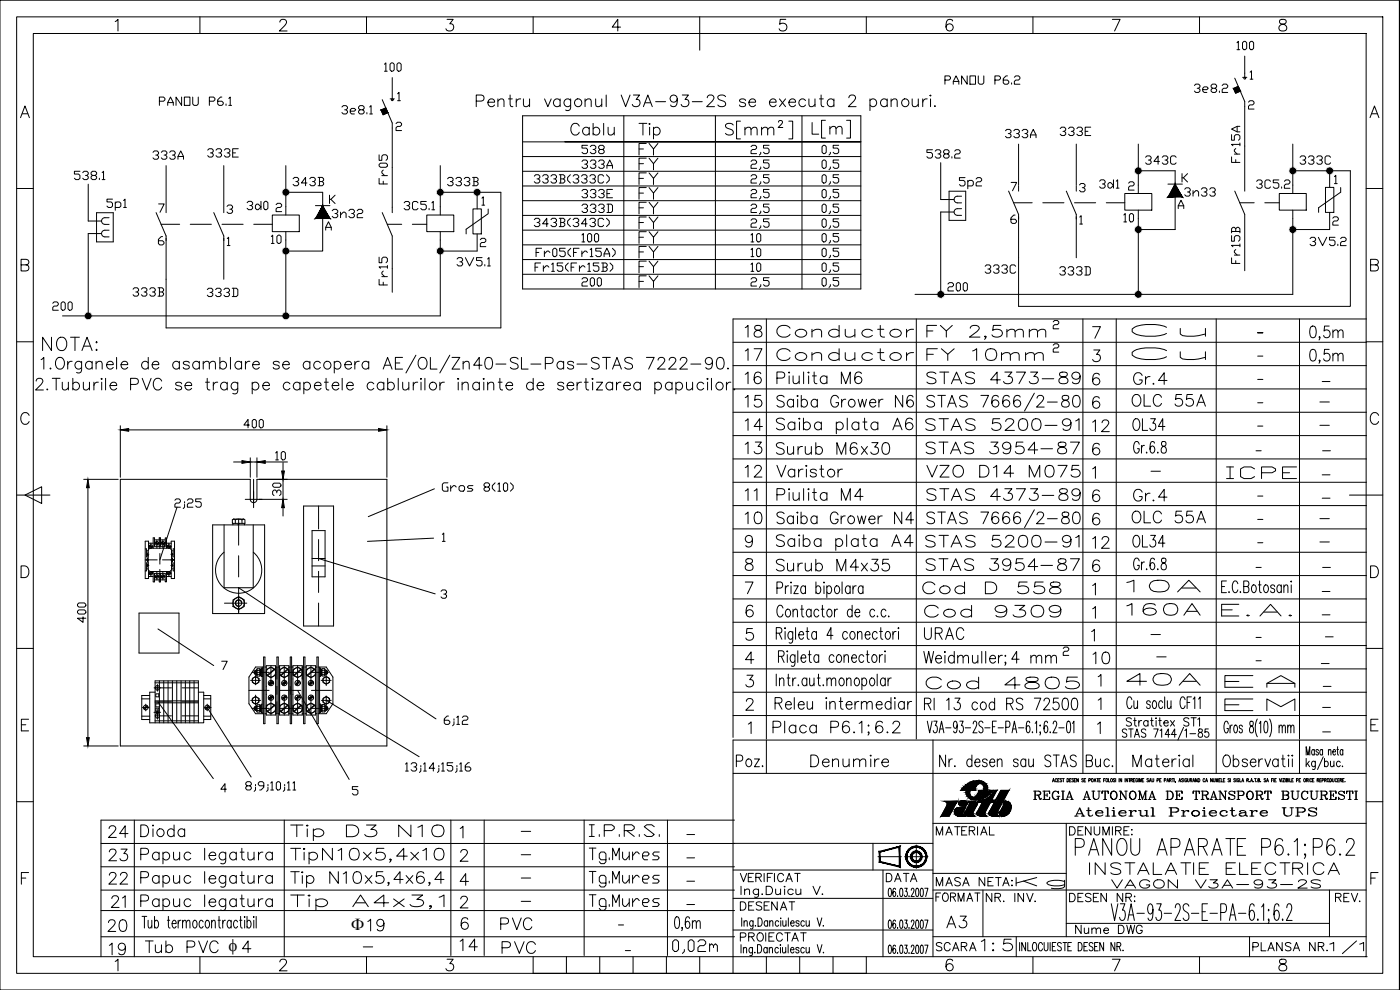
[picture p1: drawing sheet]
<svg xmlns="http://www.w3.org/2000/svg" width="420mm" height="297mm" viewBox="0 0 420 297" stroke-linecap="round" stroke-linejoin="round" font-family="sans-serif">
<defs><g id="words">
<text font-size="10.1" x="321.4" y="258.9">PANOU APARATE P6.1;P6.2</text>
<g font-size="9.3">
<text x="216.6" y="43">S[mm ]</text>
<text x="242.4" y="42.7">L[m]</text>
<text x="276.9" y="124.5">STAS 7666/2-80</text>
<text x="276.9" y="159.5">STAS 7666/2-80</text>
</g>
<g font-size="8.4">
<text x="231.8" y="131.2">Saiba plata A6</text>
<text x="86.1" y="253.3">Tip D3 N10</text>
<text x="86.1" y="260.3">TipN10x5,4x10</text>
<text x="86.1" y="267.4">Tip N10x5,4x6,4</text>
<text x="86.1" y="274.5">Tip A4x3,1</text>
</g>
<g font-size="7.9">
<text x="11.6" y="106.5">NOTA:</text>
<text x="276.9" y="103">FY 2,5mm</text>
<text x="391.9" y="103.4">0,5m</text>
<text x="230.7" y="221.9">Placa P6.1;6.2</text>
</g>
<g font-size="7.5">
<text x="391.9" y="110.1">0,5m</text>
<text x="275.9" y="200.7">Weidmuller;4 mm</text>
<text x="200.7" y="287.2">0,02m</text>
<text x="397.9" y="287.5">1/1</text>
</g>
<g font-size="7.1">
<text x="170" y="41.6">Cablu</text>
<text x="190.5" y="47.6">FY</text>
<text x="190.5" y="83.3">FY</text>
<text x="190.5" y="87.5">FY</text>
<text x="222.2" y="102.3">18</text>
<text x="231.8" y="102.3">Conductor</text>
<text x="222.2" y="109.4">17</text>
<text x="231.8" y="109.4">Conductor</text>
<text x="276.9" y="109.4">FY 10mm</text>
<text x="338.7" y="109">Cu</text>
<text x="222.2" y="116.4">16</text>
<text x="231.8" y="116.4">Piulita M6</text>
<text x="276.9" y="116.4">STAS 4373-89</text>
<text x="339" y="116.4">Gr.4</text>
<text x="222.2" y="123.5">15</text>
<text x="231.8" y="123.5">Saiba Grower N6</text>
<text x="338.7" y="123.1">OLC 55A</text>
<text x="222.2" y="130.5">14</text>
<text x="276.6" y="130.5">STAS 5200-91</text>
<text x="326.7" y="130.9">12</text>
<text x="338.7" y="130.5">OL34</text>
<text x="222.2" y="137.2">13</text>
<text x="231.8" y="137.6">Surub M6x30</text>
<text x="222.2" y="144.3">12</text>
<text x="231.8" y="144.3">Varistor</text>
<text x="276.9" y="144.3">VZO D14 M075</text>
<text x="366.9" y="145">ICPE</text>
<text x="222.2" y="151.3">11</text>
<text x="231.8" y="151.3">Piulita M4</text>
<text x="276.9" y="151.3">STAS 4373-89</text>
<text x="339" y="151.7">Gr.4</text>
<text x="222.2" y="158.4">10</text>
<text x="231.8" y="158.4">Saiba Grower N4</text>
<text x="338.7" y="158">OLC 55A</text>
<text x="276.6" y="165.5">STAS 5200-91</text>
<text x="326.7" y="165.8">12</text>
<text x="338.7" y="165.5">OL34</text>
<text x="231.8" y="172.5">Surub M4x35</text>
<text x="276.6" y="172.5">STAS 3954-87</text>
<text x="336.9" y="178.9">10A</text>
<text x="336.9" y="185.9">160A</text>
<text x="365.5" y="185.9">E.A.</text>
<text x="276.2" y="186.3">Cod 9309</text>
<text x="276.2" y="193">URAC</text>
<text x="326.7" y="200.4">10</text>
<text x="276.6" y="207.8">Cod 4805</text>
<text x="336.9" y="206.7">40A</text>
<text x="366.5" y="207.4">EA</text>
<text x="276.2" y="214.1">RI 13 cod RS 72500</text>
<text x="366.5" y="214.5">EM</text>
<text x="219.8" y="231.4">Poz.</text>
<text x="242" y="231.4">Denumire</text>
<text x="31.4" y="252.6">24</text>
<text x="40.9" y="252.2">Dioda</text>
<text x="175.7" y="252.2">I.P.R.S.</text>
<text x="31.4" y="259.6">23</text>
<text x="325.6" y="263.5">INSTALATIE ELECTRICA</text>
<text x="32.1" y="273.4">21</text>
<text x="31" y="280.8">20</text>
<text x="109" y="280.5">19</text>
<text x="148.9" y="280.1">PVC</text>
<text x="282.9" y="279.8">A3</text>
<text x="31.7" y="287.9">19</text>
<text x="42.3" y="287.2">Tub PVC 4</text>
<text x="136.9" y="286.5">14</text>
<text x="149.6" y="287.2">PVC</text>
<text x="293.2" y="286.5">1:5</text>
</g>
<g font-size="6.6">
<text x="190.5" y="56.4">FY</text>
<text x="286.8" y="57.9">5p2</text>
<text x="30.7" y="64.2">5p1</text>
<text x="190.5" y="65.3">FY</text>
<text x="190.5" y="74.1">FY</text>
<text x="338.7" y="102">Cu</text>
<text x="276.6" y="137.2">STAS 3954-87</text>
<text x="275.9" y="179.2">Cod D 558</text>
<text x="31.4" y="266.3">22</text>
<text x="303.7" y="267.8">Kg</text>
</g>
<g font-size="6.2">
<text x="224" y="47.6">2,5</text>
<text x="245.5" y="47.6">0,5</text>
<text x="224" y="52.2">2,5</text>
<text x="245.5" y="52.2">0,5</text>
<text x="224" y="56.4">2,5</text>
<text x="245.5" y="56.4">0,5</text>
<text x="328.8" y="57.9">3d1</text>
<text x="224" y="61">2,5</text>
<text x="224" y="65.3">2,5</text>
<text x="245.5" y="61">0,5</text>
<text x="245.5" y="65.3">0,5</text>
<text x="224" y="69.8">2,5</text>
<text x="245.5" y="69.8">0,5</text>
<text x="80.1" y="74.4">10</text>
<text x="245.5" y="74.1">0,5</text>
<text x="245.5" y="82.9">0,5</text>
<text x="245.5" y="78.7">0,5</text>
<text x="224" y="87.5">2,5</text>
<text x="245.5" y="87.5">0,5</text>
<text x="85.4" y="149.9" transform="rotate(-90 85.4 149.9)">30</text>
<text x="51.2" y="153.8">2;25</text>
<text x="26.8" y="188" transform="rotate(-90 26.8 188)">400</text>
<text x="131.9" y="219.1">6;12</text>
<text x="220.8" y="274.5">DESENAT</text>
</g>
<g font-size="5.7">
<text x="370.1" y="16.2">100</text>
<text x="114.3" y="22.6">100</text>
<text x="282.2" y="26.5">PANOU P6.2</text>
<text x="357.4" y="28.9">3e8.2</text>
<text x="46.6" y="32.8">PANOU P6.1</text>
<text x="101.2" y="35.3">3e8.1</text>
<text x="316.8" y="42">333E</text>
<text x="173.6" y="47.3">538</text>
<text x="300.6" y="42.7">333A</text>
<text x="44.8" y="49">333A</text>
<text x="61" y="48.3">333E</text>
<text x="173.6" y="51.9">333A</text>
<text x="276.9" y="48.7">538.2</text>
<text x="342.5" y="50.4">343C</text>
<text x="372.9" y="50.1" transform="rotate(-90 372.9 50.1)">Fr15A</text>
<text x="388.8" y="50.4">333C</text>
<text x="21.2" y="55">538.1</text>
<text x="86.8" y="56.8">343B</text>
<text x="117.1" y="56.4" transform="rotate(-90 117.1 56.4)">Fr05</text>
<text x="133" y="56.8">333B</text>
<text x="159.1" y="56.1">333B(333C)</text>
<text x="354.2" y="60">3n33</text>
<text x="376.1" y="57.9">3C5.2</text>
<text x="73" y="64.2">3d0</text>
<text x="119.9" y="64.2">3C5.1</text>
<text x="173.6" y="60.7">333E</text>
<text x="173.6" y="64.9">333D</text>
<text x="98.4" y="66.7">3n32</text>
<text x="159.1" y="69.1">343B(343C)</text>
<text x="336.2" y="67.7">10</text>
<text x="173.6" y="73.7">100</text>
<text x="224" y="73.7">10</text>
<text x="391.9" y="74.8">3V5.2</text>
<text x="135.8" y="81.1">3V5.1</text>
<text x="159.5" y="82.5">Fr15(Fr15B)</text>
<text x="159.8" y="78.3">Fr05(Fr15A)</text>
<text x="224" y="82.5">10</text>
<text x="224" y="78.3">10</text>
<text x="294.6" y="83.3">333C</text>
<text x="316.8" y="83.6">333D</text>
<text x="372.9" y="80.4" transform="rotate(-90 372.9 80.4)">Fr15B</text>
<text x="38.8" y="90">333B</text>
<text x="117.1" y="86.8" transform="rotate(-90 117.1 86.8)">Fr15</text>
<text x="173.6" y="87.1">200</text>
<text x="283.3" y="88.5">200</text>
<text x="14.5" y="94.2">200</text>
<text x="61" y="90.3">333D</text>
<text x="72" y="129.5">400</text>
<text x="81.5" y="139.3">10</text>
<text x="131.6" y="148.5">Gros 8(10)</text>
<text x="309" y="240.9">REGIA AUTONOMA DE TRANSPORT BUCURESTI</text>
<text x="279.8" y="251.9">MATERIAL</text>
<text x="319.6" y="251.9">DENUMIRE:</text>
<text x="321.4" y="246.2">Atelierul Proiectare UPS</text>
<text x="220.8" y="265.6">VERIFICAT</text>
<text x="264.6" y="265.6">DATA</text>
<text x="279.8" y="267.1">MASA NETA:</text>
<text x="332.3" y="267.8">VAGON V3A-93-2S</text>
<text x="279.8" y="271.6">FORMAT</text>
<text x="294.9" y="271.6">NR. INV.</text>
<text x="319.6" y="271.6">DESEN NR:</text>
<text x="399.7" y="271.6">REV.</text>
<text x="321.7" y="281.2">Nume DWG</text>
<text x="220.8" y="283.6">PROIECTAT</text>
<text x="279.8" y="286.5">SCARA</text>
<text x="374.6" y="286.5">PLANSA NR.</text>
</g>
<g font-size="5.2">
<text x="105.3" y="279">F</text>
<text x="68.6" y="285.2">f</text>
</g>
<g font-size="2.6">
<text x="376.1" y="101.2">-</text>
<text x="376.1" y="107.9">-</text>
<text x="376.1" y="115">-</text>
<text x="395.5" y="115.7">-</text>
<text x="376.1" y="122.1">-</text>
<text x="394.8" y="121.7">-</text>
<text x="376.1" y="129.1">-</text>
<text x="394.8" y="128.8">-</text>
<text x="375.7" y="136.5">-</text>
<text x="395.8" y="136.5">-</text>
<text x="344.3" y="142.5">-</text>
<text x="395.5" y="143.6">-</text>
<text x="376.1" y="149.9">-</text>
<text x="395.5" y="150.6">-</text>
<text x="376.1" y="157">-</text>
<text x="394.8" y="157">-</text>
<text x="376.1" y="164">-</text>
<text x="394.8" y="163.7">-</text>
<text x="375.7" y="171.4">-</text>
<text x="395.8" y="171.4">-</text>
<text x="395.5" y="178.9">-</text>
<text x="395.5" y="185.6">-</text>
<text x="344.3" y="191.6">-</text>
<text x="375.7" y="192.6">-</text>
<text x="396.5" y="192.3">-</text>
<text x="346.1" y="198.3">-</text>
<text x="375.7" y="199.3">-</text>
<text x="395.5" y="200.4">-</text>
<text x="395.8" y="207.1">-</text>
<text x="395.8" y="213.4">-</text>
<text x="395.8" y="220.8">-</text>
<text x="155.2" y="250.8">-</text>
<text x="205" y="251.5">-</text>
<text x="155.2" y="257.5">-</text>
<text x="205" y="258.6">-</text>
<text x="155.2" y="264.6">-</text>
<text x="205" y="265.6">-</text>
<text x="155.2" y="271.6">-</text>
<text x="205" y="272.7">-</text>
<text x="184.5" y="278.7">-</text>
<text x="107.9" y="285.4">-</text>
<text x="186.3" y="286.5">-</text>
</g>
</g></defs>
<!-- layer: LIN_SUB -->
<g fill="none" stroke="#000" stroke-width=".3">
<path d="M142.9 30.3h1.5a.92 .92 0 0 0 .9-.9 .92 .92 0 0 0-.9-.9h-1.5v3.5M146.4 30.7h2a1.08 1.08 0 0 0-1.5-.9 1.08 1.08 0 0 0-.3 1.7 1.07 1.07 0 0 0 1.8 0M149.4 30.3l.9-.6 .8 .1 .2 2.2M149.4 29.7v2.3M152.6 29.7h1.2M153.1 28.5v2.8l.2 .5 .6 .2M154.9 29.7v2.3M156.3 29.7a1.13 1.13 0 0 0-1.4 1M157.1 29.7l.2 2.1 .8 .2 .8-.7M158.9 29.7v2.3M163.4 29.7l1 2.3 1-2.3M168.1 30.2a1.12 1.12 0 0 0-1.7-.2 1.12 1.12 0 0 0 0 1.7 1.12 1.12 0 0 0 1.7-.2"/>
<path d="M168.1 29.7v2.3M171.3 29.7v2.6a.92 .92 0 0 1-.6 .8 .92 .92 0 0 1-.9-.1M171.3 30.2a1.12 1.12 0 0 0-1.7-.2 1.12 1.12 0 0 0 0 1.7 1.12 1.12 0 0 0 1.7-.2M175.6 30.3l.8-.6 .9 .1 .1 2.2M175.6 29.7v2.3M178.8 29.7l.1 2.1 .9 .2 .8-.7M180.6 29.7v2.3M181.9 28.5v3.5M186.4 28.5l1.4 3.5 1.3-3.5M190.1 28.5h1.8l-1 1.3a1.12 1.12 0 0 1 1.2 1.3 1.12 1.12 0 0 1-1.5 .9l-.5-.2-.3-.5M191.8 37h2.3M193 37v3.5"/>
<path d="M193.1 32l1.3-3.5 1.4 3.5M193.6 30.8h1.7M194.8 37.2l.2-.2 .1 .2-.1 .1zM195 38.2v2.3M196.1 38.7a1.12 1.12 0 0 1 1.7-.2 1.12 1.12 0 0 1 0 1.7 1.12 1.12 0 0 1-1.7-.2M196.1 38.2v3.5M196.8 30.5h3M203.3 29.7a1.09 1.09 0 0 1-1.5 .9 1.09 1.09 0 0 1-.5-1.7 1.09 1.09 0 0 1 1.8 .1 3.1 3.1 0 0 1-.3 2.8 1.04 1.04 0 0 1-1.5-.3M204.8 28.5h1.8l-1 1.3a1.12 1.12 0 0 1 1.2 1.3 1.12 1.12 0 0 1-1.5 .9l-.5-.2-.4-.5M207.8 30.5h3M212.3 29.3l.3-.6 1-.2a.85 .85 0 0 1 .5 1.3l-2 2.2h2.3M217.8 29a1.33 1.33 0 0 0-2.4 .3l.4 .5 1.3 .5a.85 .85 0 0 1 .6 .7 .85 .85 0 0 1-.3 .8 1.63 1.63 0 0 1-2-.3"/>
<path d="M223.8 30.2a1.07 1.07 0 0 0-1.9 0 1.98 1.98 0 0 0 1.7 .8l.2 .5a1.07 1.07 0 0 1-1.9 0M224.8 30.7h2a1.07 1.07 0 0 0-1.6-.9 1.07 1.07 0 0 0-.3 1.7 1.06 1.06 0 0 0 1.9 0M230.9 30.7h2a1.07 1.07 0 0 0-1.5-.9 1.07 1.07 0 0 0-.3 1.7 1.06 1.06 0 0 0 1.8 0M233.9 29.7l1.9 2.3M235.8 29.7l-1.9 2.3M236.8 30.7h2a1.07 1.07 0 0 0-1.6-.9 1.07 1.07 0 0 0-.3 1.7 1.06 1.06 0 0 0 1.9 0M241.8 30.2a1.12 1.12 0 0 0-1.7-.2 1.12 1.12 0 0 0 0 1.7 1.12 1.12 0 0 0 1.7-.2M242.8 29.7l.1 2.1 .9 .2 .8-.7M244.6 29.7v2.3M245.9 29.7h1.2M246.4 28.5v2.8l.2 .5 .7 .2M250.3 30.2a1.12 1.12 0 0 0-1.7-.2 1.12 1.12 0 0 0 0 1.7 1.12 1.12 0 0 0 1.7-.2"/>
<path d="M250.3 29.7v2.3M254.8 29.3l.1-.5a1.13 1.13 0 0 1 1.5-.1 .8 .8 0 0 1 .2 1.1l-2 2.2h2.3M261.1 30.2a1.12 1.12 0 0 1 1.6-.2 1.12 1.12 0 0 1 0 1.7 1.12 1.12 0 0 1-1.6-.2M261.1 29.7v3.5M266.3 30.2a1.12 1.12 0 0 0-1.7-.2 1.12 1.12 0 0 0 0 1.7 1.12 1.12 0 0 0 1.7-.2M266.3 29.7v2.3M267.4 30.3l.9-.6 .8 .1 .2 2.2M267.4 29.7v2.3M273.8 29.7l.1 2.1 .9 .2 .8-.7M275.6 29.7v2.3M276.9 29.7v2.3M278.3 29.7a1.13 1.13 0 0 0-1.4 1"/>
<path d="M279.1 28.7l.2-.2 .1 .2-.1 .1zM279.3 29.7v2.3M280.6 31.7l-.2 .1 .2 .2 .2-.2M194 56.3h-2.2v3.5M194 47.5h-2.2v3.4M194 73.9h-2.2v3.5M194 65.1h-2.2v3.5M327.9 98h2.4l-1.7 3.5M10.9 114.3l.1-.5a1.13 1.13 0 0 1 1.5-.1 .79 .79 0 0 1 .2 1.1l-2 2.2h2.3M12.3 107.9l.9-.7v3.5M14.2 116.7l-.2 .1 .2 .2 .2-.2M15.2 110.4l-.2 .2 .2 .1 .1-.1"/>
<path d="M15.7 113.5h2.3M16.9 113.5v3.5M17 107.7a1.29 1.29 0 0 1 1.5-.4 1.29 1.29 0 0 1 .8 1.3 1.53 1.53 0 0 1-.3 1.6 1.53 1.53 0 0 1-1.7 .4 2.17 2.17 0 0 1-.3-2.9zM18.7 114.7l.2 2.1 .8 .2 .8-.7M20.3 108.4v2.3M20.5 114.7v2.3M21.7 108.4a1.12 1.12 0 0 0-1.4 1M21.9 115.2a1.12 1.12 0 0 1 1.6-.2 1.12 1.12 0 0 1 0 1.7 1.12 1.12 0 0 1-1.6-.2M21.9 113.5v3.5M24.5 108.4v2.7a.92 .92 0 0 1-.6 .8 .92 .92 0 0 1-.9-.2M24.5 108.9a1.12 1.12 0 0 0-1.7-.2 1.12 1.12 0 0 0 0 1.7 1.12 1.12 0 0 0 1.7-.2M25 114.7l.2 2.1 .8 .2 .8-.7"/>
<path d="M26.8 114.7v2.3M27.7 108.9a1.12 1.12 0 0 0-1.7-.2 1.12 1.12 0 0 0 0 1.7 1.12 1.12 0 0 0 1.7-.2M27.7 108.4v2.3M28.2 114.7v2.3M28.8 109.1l.9-.7 .8 .2 .2 2.1M28.8 108.4v2.3M29.5 114.7a1.12 1.12 0 0 0-1.3 1M30.4 113.7l.1-.2 .2 .2-.2 .1zM30.5 114.7v2.3M31.7 113.5v3.5M32 109.4h2a1.07 1.07 0 0 0-1.5-.9 1.07 1.07 0 0 0-.3 1.7 1.06 1.06 0 0 0 1.8 0M33 115.7h2a1.07 1.07 0 0 0-1.5-.9 1.07 1.07 0 0 0-.3 1.7 1.06 1.06 0 0 0 1.8 0"/>
<path d="M35 107.2v3.5M36.3 109.4h2a1.07 1.07 0 0 0-1.5-.9 1.07 1.07 0 0 0-.3 1.7 1.06 1.06 0 0 0 1.8 0M39.2 115.3h1.5a.92 .92 0 0 0 .9-.9 .92 .92 0 0 0-.9-.9h-1.5v3.5M42.7 113.5l1.3 3.5 1.3-3.5M44.5 108.9a1.12 1.12 0 0 0-1.7-.2 1.12 1.12 0 0 0 0 1.7 1.12 1.12 0 0 0 1.7-.2M44.5 107.2v3.5M45.7 109.4h2a1.07 1.07 0 0 0-1.6-.9 1.07 1.07 0 0 0-.3 1.7 1.06 1.06 0 0 0 1.9 0M48.5 114.3a1.29 1.29 0 0 0-1.4-.8 1.29 1.29 0 0 0-1.1 1.3 1.53 1.53 0 0 0 .3 1.7 1.53 1.53 0 0 0 1.7 .3l.5-.6M53.8 108.9a1.12 1.12 0 0 0-1.6-.2 1.12 1.12 0 0 0 0 1.7 1.12 1.12 0 0 0 1.6-.2M53.8 108.4v2.3M54.5 115.2a1.07 1.07 0 0 0-1.8 0 1.98 1.98 0 0 0 1.7 .8l.1 .5a1.07 1.07 0 0 1-1.8 0M55.5 115.7h2a1.07 1.07 0 0 0-1.5-.9 1.07 1.07 0 0 0-.3 1.7 1.06 1.06 0 0 0 1.8 0"/>
<path d="M56.8 108.9a1.06 1.06 0 0 0-1.8 0l.5 .5 1.2 .3 .1 .5a1.06 1.06 0 0 1-1.8 0M59.8 108.9a1.12 1.12 0 0 0-1.6-.2 1.12 1.12 0 0 0 0 1.7 1.12 1.12 0 0 0 1.6-.2M59.8 108.4v2.3M61 109.1l.8-.7 .9 .2 .1 2.1M61 108.4v2.3M61.7 114.7h1.2M62.2 113.5v2.8l.2 .5 .6 .2M62.8 109.1l.9-.7 .8 .2 .2 2.1M64 114.7v2.3M65.4 114.7a1.11 1.11 0 0 0-1.4 1M66 108.9a1.12 1.12 0 0 1 1.6-.2 1.12 1.12 0 0 1 0 1.7 1.12 1.12 0 0 1-1.6-.2M66 107.2v3.5"/>
<path d="M68.2 115.2a1.12 1.12 0 0 0-1.7-.2 1.12 1.12 0 0 0 0 1.7 1.12 1.12 0 0 0 1.7-.2M68.2 114.7v2.3M69.2 107.2v3.5M71.4 114.7v2.6a.92 .92 0 0 1-.6 .8 .92 .92 0 0 1-1-.1M71.4 115.2a1.12 1.12 0 0 0-1.7-.2 1.12 1.12 0 0 0 0 1.7 1.12 1.12 0 0 0 1.7-.2M72.5 108.9a1.12 1.12 0 0 0-1.7-.2 1.12 1.12 0 0 0 0 1.7 1.12 1.12 0 0 0 1.7-.2M72.5 108.4v2.3M73.7 108.4v2.3M75 108.4a1.11 1.11 0 0 0-1.3 1M75.7 115.2a1.12 1.12 0 0 1 1.6-.2 1.12 1.12 0 0 1 0 1.7 1.12 1.12 0 0 1-1.6-.2M75.7 114.7v3.5M75.8 109.4h2a1.07 1.07 0 0 0-1.5-.9 1.07 1.07 0 0 0-.3 1.7 1.06 1.06 0 0 0 1.8 0"/>
<path d="M78.9 115.7h2a1.07 1.07 0 0 0-1.6-.9 1.07 1.07 0 0 0-.3 1.7 1.06 1.06 0 0 0 1.9 0M83.8 108.9a1.06 1.06 0 0 0-1.8 0l.5 .5 1.2 .3 .1 .5a1.06 1.06 0 0 1-1.8 0M84.8 109.4h2a1.07 1.07 0 0 0-1.5-.9 1.07 1.07 0 0 0-.3 1.7 1.06 1.06 0 0 0 1.8 0M87 115.2a1.12 1.12 0 0 0-1.6-.2 1.12 1.12 0 0 0 0 1.7 1.12 1.12 0 0 0 1.6-.2M90 115.2a1.12 1.12 0 0 0-1.6-.2 1.12 1.12 0 0 0 0 1.7 1.12 1.12 0 0 0 1.6-.2M90 114.7v2.3M91.2 115.2a1.12 1.12 0 0 1 1.6-.2 1.12 1.12 0 0 1 0 1.7 1.12 1.12 0 0 1-1.6-.2M91.2 114.7v3.5M93 108.9a1.12 1.12 0 0 0-1.7-.2 1.12 1.12 0 0 0 0 1.7 1.12 1.12 0 0 0 1.7-.2M93 108.4v2.3M94.4 115.7h2a1.07 1.07 0 0 0-1.6-.9 1.07 1.07 0 0 0-.3 1.7 1.06 1.06 0 0 0 1.9 0M96.2 108.9a1.12 1.12 0 0 0-1.7-.2 1.12 1.12 0 0 0 0 1.7 1.12 1.12 0 0 0 1.7-.2"/>
<path d="M97.4 114.7h1.1M97.9 113.5v2.8l.1 .5 .7 .2M99.7 115.7h2a1.07 1.07 0 0 0-1.5-.9 1.07 1.07 0 0 0-.3 1.7 1.06 1.06 0 0 0 1.8 0M100.3 108.9a1.12 1.12 0 0 1 1.7-.2 1.12 1.12 0 0 1 0 1.7 1.12 1.12 0 0 1-1.7-.2M100.3 108.4v3.5M102.7 113.5v3.5M103.5 109.4h2a1.08 1.08 0 0 0-1.5-.9 1.08 1.08 0 0 0-.3 1.7 1.07 1.07 0 0 0 1.8 0M104 115.7h2a1.07 1.07 0 0 0-1.5-.9 1.07 1.07 0 0 0-.3 1.7 1.06 1.06 0 0 0 1.8 0M106.5 108.4v2.3M107.8 108.4a1.11 1.11 0 0 0-1.3 1M110.7 108.9a1.12 1.12 0 0 0-1.7-.2 1.12 1.12 0 0 0 0 1.7 1.12 1.12 0 0 0 1.7-.2M110.7 108.4v2.3"/>
<path d="M112.2 115.2a1.12 1.12 0 0 0-1.7-.2 1.12 1.12 0 0 0 0 1.7 1.12 1.12 0 0 0 1.7-.2M115 110.7l1.3-3.5 1.4 3.5M115.2 115.2a1.12 1.12 0 0 0-1.7-.2 1.12 1.12 0 0 0 0 1.7 1.12 1.12 0 0 0 1.7-.2M115.2 114.7v2.3M115.5 109.6h1.7M116.4 115.2a1.12 1.12 0 0 1 1.6-.2 1.12 1.12 0 0 1 0 1.7 1.12 1.12 0 0 1-1.6-.2M116.4 113.5v3.5M118.7 108.9h1.3M119.5 113.5v3.5M120.8 107.2h-2.1v3.5h2.1M120.9 114.7l.1 2.1 .9 .2 .8-.7M122.7 114.7v2.3"/>
<path d="M124 114.7v2.3M124.8 106.6l-3 5.3M125.4 114.7a1.11 1.11 0 0 0-1.4 1M126.2 107.4a1.61 1.61 0 0 1 1.8 .6 1.61 1.61 0 0 1 0 1.9 1.29 1.29 0 0 1-1.5 .8 1.29 1.29 0 0 1-1-1.3 2.14 2.14 0 0 1 .7-2zM126.2 113.7l.2-.2 .1 .2-.1 .1zM126.4 114.7v2.3M127.5 113.5v3.5M129.2 107.2v3.5h2M132 114.7v2.3M133.3 114.7a1.12 1.12 0 0 0-1.3 1M135 106.6l-3 5.3M135.7 107.2h2.3l-2.3 3.5h2.3"/>
<path d="M137.4 113.7l.1-.2 .2 .2-.2 .1zM137.5 114.7v2.3M138.7 115.3l.8-.6 .9 .1 .1 2.2M138.7 114.7v2.3M139 109.1l.8-.7 .9 .2 .1 2.1M139 108.4v2.3M143.9 115.2a1.12 1.12 0 0 0-1.7-.2 1.12 1.12 0 0 0 0 1.7 1.12 1.12 0 0 0 1.7-.2M143.9 114.7v2.3M144.7 109.6h-2.5l1.6-2.4v3.5M145 113.7l.2-.2 .2 .2-.2 .1zM145.2 114.7v2.3M146 107.4a1.14 1.14 0 0 1 1.7 .5 2.85 2.85 0 0 1-.4 2.7 1.13 1.13 0 0 1-1.6-.5 2.89 2.89 0 0 1 .3-2.7z"/>
<path d="M146.4 115.3l.8-.6 .8 .1 .2 2.2M146.4 114.7v2.3M148.8 109.2h3M149.5 114.7h1.2M150 113.5v2.8l.2 .5 .7 .2M151.8 115.7h2a1.07 1.07 0 0 0-1.5-.9 1.07 1.07 0 0 0-.3 1.7 1.06 1.06 0 0 0 1.8 0M155.5 107.7a1.31 1.31 0 0 0-1.3-.5 1.31 1.31 0 0 0-1 .9l.3 .5 1.3 .5a.85 .85 0 0 1 .7 .6 .85 .85 0 0 1-.3 .9 1.6 1.6 0 0 1-2-.4M156.5 107.2v3.5h2M159.3 109.2h3M160 115.2a1.12 1.12 0 0 0-1.6-.2 1.12 1.12 0 0 0 0 1.7 1.12 1.12 0 0 0 1.6-.2M160 113.5v3.5M161.2 115.7h2a1.07 1.07 0 0 0-1.5-.9 1.07 1.07 0 0 0-.3 1.7 1.06 1.06 0 0 0 1.8 0"/>
<path d="M163.7 109.1h1.5a.92 .92 0 0 0 .8-.9 .92 .92 0 0 0-.8-1h-1.5v3.5M169.2 108.9a1.12 1.12 0 0 0-1.7-.2 1.12 1.12 0 0 0 0 1.7 1.12 1.12 0 0 0 1.7-.2M169.2 108.4v2.3M169.2 115.2a1.06 1.06 0 0 0-1.8 0l.5 .5 1.1 .3 .2 .5a1.06 1.06 0 0 1-1.8 0M170.2 115.7h2a1.08 1.08 0 0 0-1.5-.9 1.08 1.08 0 0 0-.4 1.7 1.07 1.07 0 0 0 1.9 0M172.2 108.9a1.06 1.06 0 0 0-1.9 0l.2 .3 1.5 .5 .2 .5a1.06 1.06 0 0 1-1.9 0M173.2 109.2h3M173.2 114.7v2.3M174.5 114.7a1.11 1.11 0 0 0-1.3 1M175.4 114.7h1.1M175.9 113.5v2.8l.1 .5 .7 .2M177.7 113.7l.2-.2 .1 .2-.1 .1z"/>
<path d="M177.9 114.7v2.3M179 114.7h1.9l-1.9 2.3h1.9M179.8 107.7a1.31 1.31 0 0 0-1.2-.5 1.31 1.31 0 0 0-1.1 .9l.3 .5 1.4 .5a.84 .84 0 0 1 .6 .6 .84 .84 0 0 1-.3 .9 1.61 1.61 0 0 1-2-.4M180.8 107.2h2.4M182 107.2v3.5M183.8 110.7l1.4-3.5 1.3 3.5M183.9 115.2a1.12 1.12 0 0 0-1.7-.2 1.12 1.12 0 0 0 0 1.7 1.12 1.12 0 0 0 1.7-.2M183.9 114.7v2.3M184.3 109.6h1.7M185 114.7v2.3M186.4 114.7a1.12 1.12 0 0 0-1.4 1M187.2 115.7h2a1.07 1.07 0 0 0-1.5-.9 1.07 1.07 0 0 0-.3 1.7 1.06 1.06 0 0 0 1.8 0"/>
<path d="M189.8 107.7a1.31 1.31 0 0 0-1.2-.5 1.31 1.31 0 0 0-1.1 .9l.3 .5 1.4 .5a.85 .85 0 0 1 .6 .6 .85 .85 0 0 1-.3 .9 1.6 1.6 0 0 1-2-.4M192.2 115.2a1.12 1.12 0 0 0-1.7-.2 1.12 1.12 0 0 0 0 1.7 1.12 1.12 0 0 0 1.7-.2M192.2 114.7v2.3M194 107.2h2.3l-1.6 3.5M196.5 115.2a1.12 1.12 0 0 1 1.7-.2 1.12 1.12 0 0 1 0 1.7 1.12 1.12 0 0 1-1.7-.2M196.5 114.7v3.5M197.5 108.1l.3-.7 1-.2a.86 .86 0 0 1 .5 1.4l-2 2.1h2.4M200.8 108.1l.4-.7 1-.2a.86 .86 0 0 1 .5 1.4l-2 2.1h2.3M201.7 115.2a1.12 1.12 0 0 0-1.7-.2 1.12 1.12 0 0 0 0 1.7 1.12 1.12 0 0 0 1.7-.2M201.7 114.7v2.3M202.9 115.2a1.12 1.12 0 0 1 1.6-.2 1.12 1.12 0 0 1 0 1.7 1.12 1.12 0 0 1-1.6-.2M202.9 114.7v3.5"/>
<path d="M204.2 108.1l.3-.7 1-.2a.86 .86 0 0 1 .5 1.4l-2 2.1h2.3M206 114.7l.2 2.1 .8 .2 .9-.7M207.3 109.2h3M207.9 114.7v2.3M211.2 115.2a1.12 1.12 0 0 0-1.7-.2 1.12 1.12 0 0 0 0 1.7 1.12 1.12 0 0 0 1.7-.2M212.2 113.7l.2-.2 .1 .2-.1 .1zM212.4 114.7v2.3M213.5 113.5v3.5M213.8 108.4a1.09 1.09 0 0 1-1.5 .9 1.09 1.09 0 0 1-.4-1.7 1.09 1.09 0 0 1 1.8 .1 3.1 3.1 0 0 1-.4 2.9 1.03 1.03 0 0 1-1.5-.4M215.5 107.4a1.14 1.14 0 0 1 1.7 .5 2.85 2.85 0 0 1-.4 2.7 1.13 1.13 0 0 1-1.6-.5 2.89 2.89 0 0 1 .3-2.7zM218 114.7v2.3M218.5 110.4l-.2 .2 .2 .1 .2-.1"/>
<path d="M219.4 114.7a1.12 1.12 0 0 0-1.4 1M328.3 105h1.8l-1 1.3a1.13 1.13 0 0 1 1.2 1.3 1.13 1.13 0 0 1-1.5 .9l-.5-.2-.4-.5M329.9 119.5a1.02 1.02 0 0 0-1.5-.3 2.67 2.67 0 0 0 0 3.1 1.09 1.09 0 0 0 1.6-.5 1.09 1.09 0 0 0-.7-1.4 1.09 1.09 0 0 0-1.4 .9M329.9 112.5a1.02 1.02 0 0 0-1.5-.3 2.67 2.67 0 0 0 0 3.1 1.09 1.09 0 0 0 1.6-.5 1.09 1.09 0 0 0-.8-1.4 1.09 1.09 0 0 0-1.3 .9M329.9 133.5a1.04 1.04 0 0 0-1.5-.3 2.68 2.68 0 0 0 0 3.1 1.09 1.09 0 0 0 1.6-.5 1.09 1.09 0 0 0-.7-1.4 1.09 1.09 0 0 0-1.4 .9M341.9 133.3a.77 .77 0 0 0-.4-.7 .77 .77 0 0 0-.8 0 2.61 2.61 0 0 0 .2 3.4 .95 .95 0 0 0 1-1.4h-.6M342.6 133.6v2.4M343.5 133.6l-.6 .2-.3 .8M344.1 135.6v.4l.1-.2M346.5 133l-.1-.4-.6-.1a2.04 2.04 0 0 0-.7 2.3l.1 .7 .6 .5a1.13 1.13 0 0 0 .8-1.1 1.13 1.13 0 0 0-.8-1.1l-.3 .2-.4 .8M347.5 135.6v.4l.1-.2M348.7 132.6a.87 .87 0 0 0 .7 1.4 .98 .98 0 0 1 .7 1.2 .98 .98 0 0 1-1.4 .6 1.4 1.4 0 0 1 1.1-2.2 .77 .77 0 0 0-.3-1.1z"/>
<path d="M327.9 140.7l.9-.7v3.5M329.9 154.5a1.02 1.02 0 0 0-1.5-.3 2.67 2.67 0 0 0 0 3.1 1.09 1.09 0 0 0 1.6-.5 1.09 1.09 0 0 0-.7-1.4 1.09 1.09 0 0 0-1.4 .9M329.9 147.5a1.02 1.02 0 0 0-1.5-.3 2.67 2.67 0 0 0 0 3.1 1.09 1.09 0 0 0 1.6-.5 1.09 1.09 0 0 0-.8-1.4 1.09 1.09 0 0 0-1.3 .9M233.2 176.4h1.1a.98 .98 0 0 0 .6-.9 .98 .98 0 0 0-.6-.9h-1.1v3.5M235.4 161a1.37 1.37 0 0 0-2.4 .3l.3 .5 1.4 .5a.85 .85 0 0 1 .7 .6 .85 .85 0 0 1-.3 .9 1.68 1.68 0 0 1-2.1-.3M235.7 175.8v2.3M236.7 175.8a.91 .91 0 0 0-1 1M237.4 175.8v2.3M238.2 175.8h1.4l-1.4 2.3h1.4M238.5 162.1a1.14 1.14 0 0 0-1.7-.1 1.14 1.14 0 0 0 0 1.6 1.14 1.14 0 0 0 1.7-.1M238.5 161.6v2.4M239.9 161.6v2.4"/>
<path d="M241.1 162.1a1.14 1.14 0 0 1 1.7-.1 1.14 1.14 0 0 1 0 1.6 1.14 1.14 0 0 1-1.7-.1M241.1 160.5v3.5M241.7 176.3l-.4-.5a1.19 1.19 0 0 0-1 1.1 1.19 1.19 0 0 0 1 1.2l.4-.5M241.7 175.8v2.3M244.9 176.3l.5-.5a1.19 1.19 0 0 1 .9 1.1 1.19 1.19 0 0 1-.9 1.2l-.5-.5M244.9 174.6v3.5M246.4 162.1a1.14 1.14 0 0 0-1.7-.1 1.14 1.14 0 0 0 0 1.6 1.14 1.14 0 0 0 1.7-.1M246.4 161.6v2.4M247.3 175.8v2.3M248.1 176.3l.5-.5a1.19 1.19 0 0 1 1 1.1 1.19 1.19 0 0 1-1 1.2l-.5-.5M248.1 175.8v3.5M250.8 175.9l.2-.1a1.19 1.19 0 0 1 1 1.1 1.19 1.19 0 0 1-1 1.2 1.47 1.47 0 0 1-.2-2.2z"/>
<path d="M250.8 162.1a1.15 1.15 0 0 1 1.7-.2 1.15 1.15 0 0 1 0 1.8 1.15 1.15 0 0 1-1.7-.2M250.8 161.6v3.5M252.7 174.6v3.5M254.1 160.5v3.5M255.1 176.3l-.4-.5a1.19 1.19 0 0 0-1 1.1 1.19 1.19 0 0 0 1 1.2l.4-.5M255.1 175.8v2.3M256 175.8v2.3M257 175.8a.91 .91 0 0 0-1 1M257.5 162.1a1.15 1.15 0 0 0-1.7-.2 1.15 1.15 0 0 0 0 1.8 1.15 1.15 0 0 0 1.7-.2M257.5 161.6v2.4M258.7 161.6h1.2M259 176.3l-.5-.5a1.19 1.19 0 0 0-1 1.1 1.19 1.19 0 0 0 1 1.2l.5-.5"/>
<path d="M259 175.8v2.3M259.2 160.5v2.8l.2 .5 .7 .2M263.2 162.1a1.15 1.15 0 0 0-1.7-.2 1.15 1.15 0 0 0 0 1.8 1.15 1.15 0 0 0 1.7-.2M263.2 161.6v2.4M267.7 164l1.3-3.5 1.4 3.5M268.2 162.8h1.7M274 162.8h-2.6l1.7-2.3v3.5M327.9 175.7l.9-.7v3.5M329.9 168.5a1.04 1.04 0 0 0-1.5-.3 2.68 2.68 0 0 0 0 3.1 1.09 1.09 0 0 0 1.6-.5 1.09 1.09 0 0 0-.7-1.4 1.09 1.09 0 0 0-1.4 .9M341.9 168.3a.77 .77 0 0 0-.4-.7 .77 .77 0 0 0-.8 0 2.61 2.61 0 0 0 .2 3.4 .96 .96 0 0 0 1-1.4h-.6M342.6 168.6v2.4M343.5 168.6l-.6 .2-.3 .8"/>
<path d="M344.1 170.6v.4l.1-.2M346.5 168l-.1-.4-.6-.1a2.04 2.04 0 0 0-.7 2.3l.1 .7 .6 .5a1.13 1.13 0 0 0 .8-1.1 1.13 1.13 0 0 0-.8-1.1l-.3 .2-.4 .8M347.5 170.6v.4l.1-.2M348.7 167.6a.87 .87 0 0 0 .7 1.4 .98 .98 0 0 1 .7 1.2 .98 .98 0 0 1-1.4 .6 1.39 1.39 0 0 1 1.1-2.2 .77 .77 0 0 0-.3-1.1zM366.6 176h.9M368.1 174.3h-1.5v3.5M368.8 177.5v.3l.2-.2M371.5 175.2a.78 .78 0 0 0-.4-.8 .78 .78 0 0 0-.8 .1 2.65 2.65 0 0 0 .2 3.3 .87 .87 0 0 0 1-.8M372.3 177.5v.3l.1-.2M373.3 176h1a.9 .9 0 0 0 .5-.8 .9 .9 0 0 0-.5-.9h-1v3.5h1a1.01 1.01 0 0 0 .5-.9 1.01 1.01 0 0 0-.5-.9M375.9 175.6l.2-.1a1.2 1.2 0 0 1 .9 1.2 1.2 1.2 0 0 1-.9 1.1l-.2-.2a1.61 1.61 0 0 1 0-2zM377.7 175.5h.8"/>
<path d="M378 174.3v2.9l.1 .4 .5 .2M379.6 175.6l.2-.1a1.2 1.2 0 0 1 .9 1.2 1.2 1.2 0 0 1-.9 1.1l-.6-1zM382.5 176a.62 .62 0 0 0-.6-.5 .62 .62 0 0 0-.6 .5l.4 .5 .7 .3a.64 .64 0 0 1 0 .8 .64 .64 0 0 1-.6 .2l-.5-.5M384.5 176l-.4-.5a1.21 1.21 0 0 0-.9 1.2 1.21 1.21 0 0 0 .9 1.1l.4-.5M384.5 175.5v2.3M385.3 176.2l.6-.7 .5 .1 .1 2.2M385.3 175.5v2.3M387.5 174.3v.4zM387.5 175.5v2.3M233 190h1.1a.87 .87 0 0 0 .6-.9 .87 .87 0 0 0-.6-.8h-1.1v3.5M233.6 196.9h1.1a.87 .87 0 0 0 .6-.8 .87 .87 0 0 0-.6-.8h-1.1v3.5M233.8 190l.9 1.8"/>
<path d="M234.5 196.9l.8 1.9M235 182.4a.84 .84 0 0 0-1.3-.6 2.5 2.5 0 0 0 .2 3.3 .92 .92 0 0 0 1.1-.8M235.6 188.3v.3zM235.6 189.5v2.3M236.1 182.9l.2-.1a1.18 1.18 0 0 1 1 1.1 1.18 1.18 0 0 1-1 1.2 1.45 1.45 0 0 1-.2-2.2zM236.3 195.3v.3zM236.3 196.4v2.4M237.9 189.5l-.1 3.1-.4 .4-.6-.2M237.9 190l-.5-.5a1.19 1.19 0 0 0-.9 1.1 1.19 1.19 0 0 0 .9 1.2l.5-.5M238 183.4l.6-.6 .6 .1 .1 2.2M238 182.8v2.3M238.6 196.4l-.1 3.2-.4 .3-.6-.1"/>
<path d="M238.6 196.9l-.5-.5a1.18 1.18 0 0 0-1 1.2 1.18 1.18 0 0 0 1 1.2l.5-.5M238.8 188.3v3.5M239.4 195.3v3.5M239.7 190.5h1.5v-.4a.67 .67 0 0 0-.4-.6 .67 .67 0 0 0-.7 .1 1.29 1.29 0 0 0 .6 2.2l.5-.5M240.3 182.8h.8M240.4 197.4h1.4v-.3a.67 .67 0 0 0-.3-.6 .67 .67 0 0 0-.8 .1 1.29 1.29 0 0 0 .7 2.2l.4-.5M240.7 181.6v2.8l.1 .5 .5 .2M241.9 189.5h.8M242.3 188.3v2.8l.1 .5 .5 .2M242.6 196.4h.8M242.9 195.3v2.8l.1 .5 .5 .2M243.4 183.3l-.4-.5a1.18 1.18 0 0 0-1 1.1 1.18 1.18 0 0 0 1 1.2l.4-.5"/>
<path d="M243.4 182.8v2.3M245 190l-.5-.5a1.19 1.19 0 0 0-.9 1.1 1.19 1.19 0 0 0 .9 1.2l.5-.5M245 189.5v2.3M245.7 196.9l-.5-.5a1.18 1.18 0 0 0-1 1.2 1.18 1.18 0 0 0 1 1.2l.5-.5M245.7 196.4v2.4M245.7 183.3l-.5-.5a1.18 1.18 0 0 0-.9 1.1 1.18 1.18 0 0 0 .9 1.2l.5-.5M246.4 182.8h.9M246.8 181.6v2.8l.1 .5 .5 .2M248.5 182.9l.2-.1a1.18 1.18 0 0 1 1 1.1 1.18 1.18 0 0 1-1 1.2 1.46 1.46 0 0 1-.2-2.2zM250 190.6h-1.8l1.2-2.3v3.5M250.3 196.9l-.5-.5a1.18 1.18 0 0 0-1 1.2 1.18 1.18 0 0 0 1 1.2l.5-.5M250.4 182.8v2.3"/>
<path d="M251.4 196.6l.2-.2a1.18 1.18 0 0 1 1 1.2 1.18 1.18 0 0 1-1 1.2 1.45 1.45 0 0 1-.2-2.2zM251.4 182.8l-.6 .1-.4 .9M253.3 197.1l.6-.7 .6 .2 .1 2.2M253.3 196.4v2.4M254.3 190l-.5-.5a1.19 1.19 0 0 0-.9 1.1 1.19 1.19 0 0 0 .9 1.2l.5-.5M255.4 189.6l.3-.1a1.19 1.19 0 0 1 .9 1.1 1.19 1.19 0 0 1-.9 1.2 1.45 1.45 0 0 1-.3-2.2zM255.6 197.4h1.4v-.3a.67 .67 0 0 0-.3-.6 .67 .67 0 0 0-.7 .1 1.29 1.29 0 0 0 .6 2.2l.4-.5M255.7 183.3l-.4-.5a1.18 1.18 0 0 0-1 1.1 1.18 1.18 0 0 0 1 1.2l.4-.5M255.7 181.6v3.5M256.6 183.8h1.4v-.4a.66 .66 0 0 0-.3-.5 .66 .66 0 0 0-.7 0 1.28 1.28 0 0 0 .6 2.2l.4-.5M257.3 190.1l.6-.6 .7 .1 .1 2.2M257.3 189.5v2.3"/>
<path d="M259.2 196.9l-.5-.5a1.18 1.18 0 0 0-.9 1.2 1.18 1.18 0 0 0 .9 1.2l.5-.5M259.6 190.5h1.5v-.4a.67 .67 0 0 0-.4-.6 .67 .67 0 0 0-.7 .1 1.29 1.29 0 0 0 .6 2.2l.5-.5M259.9 196.4h.9M260.3 195.3v2.8l.1 .5 .5 .2M262 196.6l.2-.2a1.18 1.18 0 0 1 1 1.2 1.18 1.18 0 0 1-1 1.2 1.46 1.46 0 0 1-.2-2.2zM262.5 183.3l-.5-.5a1.18 1.18 0 0 0-1 1.1 1.18 1.18 0 0 0 1 1.2l.5-.5M263.3 190l-.5-.5a1.19 1.19 0 0 0-1 1.1 1.19 1.19 0 0 0 1 1.2l.5-.5M263.3 184.8v.3l.2-.2M263.9 196.4v2.4M264 189.5h.8M264.3 188.3v2.8l.2 .5 .5 .2M264.9 196.4l-.6 .2-.4 .8"/>
<path d="M265.6 195.3v.3zM265.6 196.4v2.4M265.9 183.3l-.5-.5a1.18 1.18 0 0 0-1 1.1 1.18 1.18 0 0 0 1 1.2l.5-.5M266 189.6l.3-.1a1.19 1.19 0 0 1 1 1.1 1.19 1.19 0 0 1-1 1.2 1.47 1.47 0 0 1-.3-2.2zM266.7 184.8v.3l.1-.2M268 189.5v2.3M268.9 189.5a.9 .9 0 0 0-.9 1M269.7 188.3v.3zM269.7 189.5v2.3M327.6 189.5l.8-.7v3.5M327.9 182.7l.9-.7v3.5M232.6 211h1.3a.83 .83 0 0 0 .8-.9 .83 .83 0 0 0-.8-.8h-1.3v3.5"/>
<path d="M233 202.3v3.5M233.6 211l1.1 1.8M233.9 204.1l.6-.7 .6 .2 .2 2.2M233.9 203.4v2.4M235.7 211.5h1.8v-.4a.85 .85 0 0 0-.8-.7 .85 .85 0 0 0-.8 .6 1.05 1.05 0 0 0 .1 1.5 1.05 1.05 0 0 0 1.5-.2M236.2 203.4h.9M236.6 202.3v2.8l.1 .5 .5 .2M237.9 203.4v2.4M238.4 209.3v3.5M238.9 203.4a.9 .9 0 0 0-1 1M239.6 211.5h1.7v-.4a.85 .85 0 0 0-.7-.7 .85 .85 0 0 0-.9 .6 1.06 1.06 0 0 0 .1 1.5 1.06 1.06 0 0 0 1.5-.2M239.6 205.4v.4l.1-.2"/>
<path d="M242.1 203.9l-.5-.5a1.19 1.19 0 0 0-.9 1.2 1.19 1.19 0 0 0 .9 1.2l.5-.5M242.1 203.4v2.4M242.2 210.5l.2 2.1 .7 .2 .8-.7M243 203.4l.1 2.2 .6 .2 .6-.7M243.9 210.5v2.3M244.3 203.4v2.4M245.3 203.4h.8M245.6 202.3v2.8l.2 .5 .4 .2M247.1 205.4v.4l.1-.2M248 209.3v.3zM248 210.5v2.3M248.2 204.1l.6-.7 .6 .2 .1 2.2"/>
<path d="M248.2 203.4v2.4M249 211.1l.8-.6 .7 .1 .2 2.2M249 210.5v2.3M249.5 204.1l.6-.7 .6 .2 .1 2.2M251.9 210.5h1M252.1 203.6l.3-.2a1.19 1.19 0 0 1 1 1.2 1.19 1.19 0 0 1-1 1.2 1.47 1.47 0 0 1-.3-2.2zM252.3 209.3v2.8l.1 .5 .6 .2M253.9 211.5h1.8v-.4a.85 .85 0 0 0-.7-.7 .85 .85 0 0 0-.9 .6 1.06 1.06 0 0 0 .1 1.5 1.06 1.06 0 0 0 1.5-.2M254.1 204.1l.6-.7 .6 .2 .1 2.2M254.1 203.4v2.4M256.6 210.5v2.3M256.7 203.6l.3-.2a1.19 1.19 0 0 1 1 1.2 1.19 1.19 0 0 1-1 1.2 1.45 1.45 0 0 1-.3-2.2z"/>
<path d="M257.8 210.5a1.03 1.03 0 0 0-1.2 1M258.5 211.1l.7-.6 .8 .1 .1 2.2M258.5 210.5v2.3M258.7 203.9l.5-.5a1.19 1.19 0 0 1 .9 1.2 1.19 1.19 0 0 1-.9 1.2l-.5-.5M258.7 203.4v3.5M260.1 211.1l.8-.6 .7 .1 .2 2.2M261.3 203.6l.3-.2a1.19 1.19 0 0 1 .9 1.2 1.19 1.19 0 0 1-.9 1.2 1.47 1.47 0 0 1-.3-2.2zM263 211.5h1.7v-.4a.85 .85 0 0 0-.7-.7 .85 .85 0 0 0-.9 .6 1.06 1.06 0 0 0 .1 1.5 1.06 1.06 0 0 0 1.5-.2M263.2 202.3v3.5M265.7 203.9l-.5-.5a1.19 1.19 0 0 0-1 1.2 1.19 1.19 0 0 0 1 1.2l.5-.5M265.7 203.4v2.4M266.5 203.4v2.4"/>
<path d="M267.4 211a1.06 1.06 0 0 0-1.5-.2 1.06 1.06 0 0 0-.1 1.5 .89 .89 0 0 0 .8 .5 .89 .89 0 0 0 .8-.5M267.4 209.3v3.5M267.5 203.4a.91 .91 0 0 0-1 1M268.6 209.3v.3zM268.6 210.5v2.3M271.4 211a1.06 1.06 0 0 0-1.5-.2 1.06 1.06 0 0 0-.1 1.5 .89 .89 0 0 0 .8 .5 .89 .89 0 0 0 .8-.5M271.4 210.5v2.3M272.4 210.5v2.3M273.6 210.5a1.03 1.03 0 0 0-1.2 1M278.3 216.4l.7 3.5 .7-3.5M280.2 216.4h1l-.5 1.3 .4 .2 .2 .6a1.03 1.03 0 0 1-.8 1.4l-.4-.7M281.9 219.9l.7-3.5 .7 3.5"/>
<path d="M282.1 218.7h.9M283.8 218.4h1.6M287.3 217.5l-.3 .9-.3 .1a1.26 1.26 0 0 1 0-2.1 2.86 2.86 0 0 1 0 3.5l-.4-.2-.1-.3M288.1 216.4h1l-.6 1.3 .5 .2 .1 .6a1.03 1.03 0 0 1-.8 1.4l-.4-.7M289.7 218.4h1.6M292.1 217.2v-.2a.62 .62 0 0 1 .7-.6l.3 .6a4.7 4.7 0 0 1-1.1 2.9h1.2M295 216.9a.71 .71 0 0 0-1.1-.3 .71 .71 0 0 0 0 1.1 1.26 1.26 0 0 1 1 .9 1.26 1.26 0 0 1-.3 1.3h-.4l-.4-.5M295.5 218.4h1.6M297.8 218h.8M299 216.4h-1.2v3.5h1.2M299.5 218.4h1.6M301.8 218.2h.9l.3-.3 .1-.9-.4-.6h-.9v3.5"/>
<path d="M303.7 219.9l.7-3.5 .7 3.5M304 218.7h.9M305.7 218.4h1.6M309.1 216.9l-.1-.4-.5-.1a3.6 3.6 0 0 0-.2 3.3l.2 .2a1.25 1.25 0 0 0 0-2.2l-.4 .5-.1 .5M309.8 219.5v.4l.1-.2M310.7 217l.4-.6v3.5M312.2 217.5v.4zM312.2 219.9v-.4l-.1 1M314.4 216.9l-.1-.4-.5-.1a3.6 3.6 0 0 0-.2 3.3l.2 .2a1.25 1.25 0 0 0 0-2.2l-.4 .5-.1 .5M315.2 219.5v.4l.1-.2M316.1 217.2v-.2a.61 .61 0 0 1 .7-.6l.3 .6a5 5 0 0 1-1.1 2.9h1.2M317.8 218.4h1.6"/>
<path d="M320.3 216.5l.5-.1a3.1 3.1 0 0 1 0 3.5h-.2a3.6 3.6 0 0 1-.3-3.4zM321.8 217l.5-.6v3.5M329.4 217.3l.8-.7v3.5M329.6 210.1l.8-.7v3.5M329.6 203l.8-.6v3.5M338.2 219.1a.66 .66 0 0 0-.9-.4 .66 .66 0 0 0-.4 .8l1.1 .6 .2 .8a.78 .78 0 0 1-1.4 0M338.7 218.7h1.4M339.4 218.7v2.5M339.6 215.7a.85 .85 0 0 0-.9-.4 .85 .85 0 0 0-.7 .7l.2 .3 1.1 .5a.6 .6 0 0 1 .2 .6 .6 .6 0 0 1-.5 .5h-.4l-.6-.4M339.7 209.9a.71 .71 0 0 0-.3-.7 .71 .71 0 0 0-.8 .1 2.86 2.86 0 0 0 .2 3.3 .81 .81 0 0 0 .9-.8M340.2 216.2h.8M340.3 210.3l.1 2.1 .5 .2 .5-.7"/>
<path d="M340.6 215.4v2l.1 .3 .4 .2M341.4 210.3v2.3M341.8 216.2v1.7M342.6 216.2a.75 .75 0 0 0-.8 .7M343.9 219.1a.66 .66 0 0 0-.9-.4 .66 .66 0 0 0-.4 .8l1.1 .6 .2 .8a.78 .78 0 0 1-1.4 0M344.5 216.6a.75 .75 0 0 0-1.1-.1 .75 .75 0 0 0 0 1.1 .75 .75 0 0 0 1.1-.1M344.5 216.2v1.7M345.2 210.8l-.4-.5-.6 .1-.1 .4 .3 .5 .7 .3a.64 .64 0 0 1 0 .7 .64 .64 0 0 1-.6 .3l-.4-.5M345.3 216.2h.8M345.6 215.4v2l.1 .3 .5 .2M346.1 210.4l.2-.1a1.25 1.25 0 0 1 .8 1.1 1.25 1.25 0 0 1-.8 1.2l-.5-1zM346.3 218.7h1.3l-1 2.5"/>
<path d="M347 215.4v.2zM347 216.2v1.7M347.7 216.2h.8M348.1 215.4v2l.1 .3 .4 .2M348.2 219.2l.4-.5v2.5M348.9 210.8l-.4-.5a1.25 1.25 0 0 0-.8 1.1 1.25 1.25 0 0 0 .8 1.2l.4-.5M349.3 216.9h1.3a.67 .67 0 0 0-.7-.7 .67 .67 0 0 0-.6 .7v.2a.7 .7 0 0 0 .5 .8 .7 .7 0 0 0 .8-.4M349.5 209.1v3.5M350.3 210.3l.1 2.1 .5 .2 .5-.7M351.3 216.2l1.2 1.7M351.4 210.3v2.3M352.5 216.2l-1.2 1.7"/>
<path d="M355.2 218.2l-1.7 3.8M355.6 219.2l.5-.5v2.5M355.7 209.9a.71 .71 0 0 0-.4-.7 .71 .71 0 0 0-.7 .1 2.86 2.86 0 0 0 .2 3.3 .81 .81 0 0 0 .9-.8M356.3 210.8h.8M356.8 215.7a.85 .85 0 0 0-.9-.4 .85 .85 0 0 0-.6 .7l.2 .3 1.1 .5 .2 .7a.97 .97 0 0 1-1.5 0M357.5 215.4h1.5M357.6 209.1h-1.3v3.5M358.1 209.8l.5-.7v3.5M358.2 215.4v2.5M359.5 215.8l.5-.4v2.5M359.7 209.8l.5-.7v3.5M359.8 218.8v.7a.91 .91 0 0 1 1 .6 .91 .91 0 0 1-.4 1.1 .79 .79 0 0 1-.9-.8 .79 .79 0 0 1 1-.7l.2-.2a.52 .52 0 0 0-.3-.8z"/>
<path d="M362.6 218.7h-.9l-.1 1.1a.77 .77 0 0 1 1 .1 .77 .77 0 0 1 0 1 .77 .77 0 0 1-1 .1l-.1-.3M368.6 217.2a.73 .73 0 0 0-.7-.8 3.1 3.1 0 0 0 0 3.5 .89 .89 0 0 0 .7-1.3h-.4M369.1 217.6v2.3M369.8 217.6l-.4 .1-.3 .9M370.5 217.7l.2-.1a1.33 1.33 0 0 1 0 2.3l-.4-1zM372.9 218.1l-.4-.5-.5 .1-.1 .4 .3 .5 .6 .3v.8l-.6 .2-.3-.5M375.2 216.6l-.1 .3a.96 .96 0 0 0 .9 1.2l.2 .6a.97 .97 0 0 1-.4 1.2 .63 .63 0 0 1-.8-.7 1.4 1.4 0 0 1 1-1.6 .75 .75 0 0 0-.6-1.2zM377.3 215.7a6.1 6.1 0 0 0 0 5.4M377.9 217.1l.5-.7v3.5M379.6 216.6l.4-.2a3.2 3.2 0 0 1 0 3.5h-.2a3.7 3.7 0 0 1-.2-3.3zM381 215.7a6.2 6.2 0 0 1 0 5.4M383.9 218.2l.4-.6 .4 .1 .1 2.2"/>
<path d="M383.9 217.6v2.3M384.8 218.2l.4-.6 .5 .1 .1 2.2M386.5 218.2l.4-.6 .4 .1 .1 2.2M386.5 217.6v2.3M387.4 218.2l.4-.6 .5 .1v2.2M283.8 226.5v3.5l-1.8-3.5v3.5M284.8 227.7v2.3M285.8 227.7a.91 .91 0 0 0-1 1M286.6 229.7v.3l.1-.1M291.7 228.2l-.5-.5a1.17 1.17 0 0 0-1.1 1.2 1.17 1.17 0 0 0 1.1 1.1l.5-.5M291.7 226.5v3.5M292.6 228.7h1.5v-.3a.7 .7 0 0 0-.4-.6 .7 .7 0 0 0-.8 .1 1.26 1.26 0 0 0-.3 1.3 1.26 1.26 0 0 0 1 .8l.5-.5"/>
<path d="M296.3 228.2a.73 .73 0 0 0-.7-.5 .73 .73 0 0 0-.7 .5l.3 .5 .7 .2a.65 .65 0 0 1 .2 1 .79 .79 0 0 1-1.2-.4M297 228.7h1.5v-.3a.7 .7 0 0 0-.4-.6 .7 .7 0 0 0-.7 .1 1.26 1.26 0 0 0-.4 1.3 1.26 1.26 0 0 0 1 .8l.5-.5M299.3 228.4l.7-.7 .6 .2 .1 2.1M299.3 227.7v2.3M305.6 228.2a.73 .73 0 0 0-.7-.5 .73 .73 0 0 0-.7 .5l.3 .5 .7 .2a.65 .65 0 0 1 .2 1 .78 .78 0 0 1-1.2-.4M307.8 228.2l-.5-.5a1.17 1.17 0 0 0-1 1.2 1.17 1.17 0 0 0 1 1.1l.5-.5M307.8 227.7v2.3M308.7 227.7l.2 2.2 .6 .1 .6-.6M310.1 227.7v2.3M315.4 227.1a.89 .89 0 0 0-1.2-.5 .89 .89 0 0 0-.5 1.1l1.1 .7a.89 .89 0 0 1 .5 1.1 .89 .89 0 0 1-1.1 .5l-.6-.5M316.1 226.5h1.8M317 226.5v3.5"/>
<path d="M318.4 230l1-3.5 1.1 3.5M318.8 228.9h1.3M323 227.1a.89 .89 0 0 0-1.2-.5 .89 .89 0 0 0-.5 1.1l1.2 .7a.89 .89 0 0 1 .4 1.1 .89 .89 0 0 1-1.1 .5l-.6-.5M326 228.2h1.2a.85 .85 0 0 0 .7-.8 .85 .85 0 0 0-.7-.9h-1.2v3.5h1.2a.95 .95 0 0 0 .7-.9 .95 .95 0 0 0-.7-.9M328.8 227.7l.1 2.2 .7 .1 .7-.6M330.3 227.7v2.3M332.9 228.2a.78 .78 0 0 0-.7-.5 .78 .78 0 0 0-.7 .5 1.06 1.06 0 0 0-.1 1.3 1.06 1.06 0 0 0 1.3 .4l.2-.4M333.9 229.7v.3l.1-.1M340 230v-3.5l1.2 3.5 1.3-3.5v3.5M340.4 221.2l.8-2.5 .8 2.5M340.7 220.4h1M345.6 228.2a1.13 1.13 0 0 0-1.9 .4 1.13 1.13 0 0 0 1.3 1.4l.6-.5"/>
<path d="M345.6 227.7v2.3M346.7 227.7h1.1M347.2 226.5v2.9l.2 .5 .6 .1M348.9 228.7h1.9a.95 .95 0 0 0-.9-1 .95 .95 0 0 0-1 1 1.04 1.04 0 0 0 .6 1.2 1.04 1.04 0 0 0 1.3-.4M351.1 220.4h-1.4l.9-1.7v2.5M351.7 227.7v2.3M353 227.7a1.05 1.05 0 0 0-1.3 1M353 220.4h-1.4l.9-1.7v2.5M353.9 226.5l.2 .2-.2 .2-.1-.2zM353.9 227.7v2.3M356.9 228.2a1.13 1.13 0 0 0-1.9 .4 1.13 1.13 0 0 0 1.3 1.4l.6-.5M356.9 227.7v2.3"/>
<path d="M357.1 220.1h1.7M358 226.5v3.5M367.6 226.7l.2-.2a1.68 1.68 0 0 1 1.3 2.7 1.09 1.09 0 0 1-1.3 .8 1.09 1.09 0 0 1-.8-1.3 2.33 2.33 0 0 1 .6-2zM370.1 228.2a.84 .84 0 0 1 .8-.5 .84 .84 0 0 1 .8 .5 1.08 1.08 0 0 1 0 1.3 1.08 1.08 0 0 1-1.3 .4l-.3-.4M370.1 226.5v3.5M374.4 228.2a.85 .85 0 0 0-.8-.5 .85 .85 0 0 0-.8 .5l.2 .3a1.61 1.61 0 0 1 1.4 .9v.1a.85 .85 0 0 1-.8 .6 .85 .85 0 0 1-.8-.6M375.2 228.7h1.7v-.3a.81 .81 0 0 0-.7-.7 .81 .81 0 0 0-.8 .5 1.08 1.08 0 0 0 0 1.3 1.08 1.08 0 0 0 1.2 .4l.3-.4M377.8 227.7v2.3M378.9 227.7a.98 .98 0 0 0-1.1 1M379.6 227.7l.9 2.3 .8-2.3M383.6 228.2a.84 .84 0 0 0-.8-.5 .84 .84 0 0 0-.8 .5 1.08 1.08 0 0 0 0 1.3 1.08 1.08 0 0 0 1.3 .4l.3-.4M383.6 227.7v2.3"/>
<path d="M384.6 227.7h1M385 226.5v2.9l.2 .5 .5 .1M386.7 226.5v.4zM386.7 227.7v2.3M387.8 226.5v.4zM387.8 227.7v2.3M392 226.5v-2.5l.5 2.5 .6-2.5v2.5M392 227.5v2.5M392.4 229.1l.6 .9M392.9 228.4l-.9 1.2M394.5 225.2l-.3-.3a.9 .9 0 0 0-.6 .8 .9 .9 0 0 0 .6 .8l.3-.3M394.5 224.9v1.6"/>
<path d="M394.7 228.4v2.2l-.3 .3-.5-.1M394.7 228.7a.56 .56 0 0 0-.5-.3 .56 .56 0 0 0-.5 .3l-.1 .6a.67 .67 0 0 0 .8 .7l.3-.3M395.7 225.2l-.3-.3-.4 .1-.1 .2 .7 .6v.6l-.4 .1-.3-.3M396.9 225.2l-.3-.3a.9 .9 0 0 0-.5 .8 .9 .9 0 0 0 .5 .8l.3-.3M396.9 224.9v1.6M397.1 227.1l-1.7 3.8M397.5 228.7a.55 .55 0 0 1 .5-.3 .55 .55 0 0 1 .5 .3l.1 .6a.67 .67 0 0 1-.7 .7l-.4-.3M397.5 227.5v2.5M398.7 225.4l.3-.5 .4 .1v1.5M398.7 224.9v1.6M399.3 228.4l.1 1.5 .5 .1 .4-.4M400 225.6h.8l-.3-.7a.9 .9 0 0 0-.5 .8 .9 .9 0 0 0 .5 .8l.3-.3"/>
<path d="M400.3 228.4v1.6M401.2 224.9h.5M401.4 224v2.1l.1 .3 .3 .1M402.2 228.7a.56 .56 0 0 0-.5-.3 .56 .56 0 0 0-.5 .3l-.1 .6a.67 .67 0 0 0 .8 .7l.3-.3M402.9 229.8v.2l.1-.1M403 225.2l-.3-.3a.9 .9 0 0 0-.5 .8 .9 .9 0 0 0 .5 .8l.3-.3M403 224.9v1.6M42.2 256.3h1.5a.92 .92 0 0 0 .9-.9 .92 .92 0 0 0-.9-.9h-1.5v3.5M47.7 256.2a1.12 1.12 0 0 0-1.6-.2 1.12 1.12 0 0 0 0 1.7 1.12 1.12 0 0 0 1.6-.2M47.7 255.7v2.3M48.9 256.2a1.12 1.12 0 0 1 1.7-.2 1.12 1.12 0 0 1 0 1.7 1.12 1.12 0 0 1-1.7-.2M48.9 255.7v3.5"/>
<path d="M52.1 255.7l.1 2.1 .9 .2 .8-.6M53.9 255.7v2.3M57.2 256.2a1.12 1.12 0 0 0-1.6-.2 1.12 1.12 0 0 0 0 1.7 1.12 1.12 0 0 0 1.6-.2M61.4 254.5v3.5M62.7 256.7h2a1.03 1.03 0 0 0-1.2-1.1 1.03 1.03 0 0 0-.8 1.4 1.08 1.08 0 0 0 .9 1 1.08 1.08 0 0 0 1.1-.5M67.7 255.7v2.6a.92 .92 0 0 1-.5 .8 .92 .92 0 0 1-1-.1M67.7 256.2a1.12 1.12 0 0 0-1.6-.2 1.12 1.12 0 0 0 0 1.7 1.12 1.12 0 0 0 1.6-.2M70.9 256.2a1.12 1.12 0 0 0-1.6-.2 1.12 1.12 0 0 0 0 1.7 1.12 1.12 0 0 0 1.6-.2M70.9 255.7v2.3M72.1 255.7h1.1M72.6 254.5v2.9l.1 .4 .7 .2M74.4 255.7l.2 2.1 .8 .2 .8-.6"/>
<path d="M76.2 255.7v2.3M77.6 255.7v2.3M78.9 255.7a1.13 1.13 0 0 0-1.3 1M81.7 256.2a1.12 1.12 0 0 0-1.6-.2 1.12 1.12 0 0 0 0 1.7 1.12 1.12 0 0 0 1.6-.2M81.7 255.7v2.3M138.1 248.6l.8-.7v3.5M138.3 255.7l.3-.6 1-.2a.86 .86 0 0 1 .5 1.3l-2 2.2h2.4M42.2 270.3h1.5a.92 .92 0 0 0 .9-.9 .92 .92 0 0 0-.9-.9h-1.5v3.5M42.2 263.4h1.5a.92 .92 0 0 0 .9-1 .92 .92 0 0 0-.9-.9h-1.5v3.5M42.6 275h1.4M43.3 275v3.4M44.4 276.1l.2 2.2 .5 .1 .5-.6"/>
<path d="M45.6 276.1v2.3M46.4 276.6l.4-.5a1.23 1.23 0 0 1 .8 1.2 1.23 1.23 0 0 1-.8 1.1l-.4-.5M46.4 275v3.4M47.7 270.2a1.11 1.11 0 0 0-1.6-.2 1.11 1.11 0 0 0 0 1.7 1.11 1.11 0 0 0 1.6-.2M47.7 263.2a1.12 1.12 0 0 0-1.6-.2 1.12 1.12 0 0 0 0 1.7 1.12 1.12 0 0 0 1.6-.2M47.7 262.7v2.3M47.7 269.7v2.3M48.9 270.2a1.11 1.11 0 0 1 1.7-.2 1.11 1.11 0 0 1 0 1.7 1.11 1.11 0 0 1-1.7-.2M48.9 263.2a1.12 1.12 0 0 1 1.7-.2 1.12 1.12 0 0 1 0 1.7 1.12 1.12 0 0 1-1.7-.2M48.9 262.7v3.5M48.9 269.7v3.5M50.2 276.1h.7"/>
<path d="M50.5 275v2.8l.1 .5 .4 .1M51.6 277.1h1.3l-.1-.7-.3-.3a1.24 1.24 0 0 0-.9 1.2 1.24 1.24 0 0 0 .9 1.1l.4-.5M52.1 269.7l.1 2.2 .9 .1 .8-.6M52.1 262.7l.1 2.2 .9 .1 .8-.7M53.5 276.1v2.3M53.9 262.7v2.3M53.9 269.7v2.3M54.3 276.1l-.5 .2-.3 .8M54.8 276.8l.5-.7 .5 .2 .1 2.1M54.8 276.1v2.3M55.9 276.8l.5-.7 .5 .2 .1 2.1M57.2 270.2a1.11 1.11 0 0 0-1.6-.2 1.11 1.11 0 0 0 0 1.7 1.11 1.11 0 0 0 1.6-.2"/>
<path d="M57.2 263.2a1.12 1.12 0 0 0-1.6-.2 1.12 1.12 0 0 0 0 1.7 1.12 1.12 0 0 0 1.6-.2M58.1 276.3l.2-.2a1.24 1.24 0 0 1 .9 1.2 1.24 1.24 0 0 1-.9 1.1l-.5-1zM61 276.6l-.4-.5a1.24 1.24 0 0 0-.9 1.2 1.24 1.24 0 0 0 .9 1.1l.4-.5M61.4 261.5v3.5M61.4 268.5v3.5M61.9 276.3l.2-.2a1.24 1.24 0 0 1 .8 1.2 1.24 1.24 0 0 1-.8 1.1l-.5-1zM62.7 270.7h2a1.03 1.03 0 0 0-1.2-1.1 1.03 1.03 0 0 0-.8 1.4 1.07 1.07 0 0 0 .9 1 1.07 1.07 0 0 0 1.1-.5M62.7 263.7h2a1.08 1.08 0 0 0-1.5-.9 1.08 1.08 0 0 0-.3 1.7 1.07 1.07 0 0 0 1.8 0M63.5 276.8l.5-.7 .5 .2 .1 2.1M63.5 276.1v2.3M65.4 276.1h.7M65.7 275v2.8l.1 .5 .4 .1"/>
<path d="M66.8 276.1v2.3M67.6 276.1l-.4 .2-.4 .8M67.7 269.7v2.6a.92 .92 0 0 1-.5 .8 .92 .92 0 0 1-1-.1M67.7 270.2a1.11 1.11 0 0 0-1.6-.2 1.11 1.11 0 0 0 0 1.7 1.11 1.11 0 0 0 1.6-.2M67.7 262.7v2.7a.92 .92 0 0 1-.5 .8 .92 .92 0 0 1-1-.2M67.7 263.2a1.12 1.12 0 0 0-1.6-.2 1.12 1.12 0 0 0 0 1.7 1.12 1.12 0 0 0 1.6-.2M69.4 276.6l-.4-.5a1.23 1.23 0 0 0-.9 1.2 1.23 1.23 0 0 0 .9 1.1l.4-.5M69.4 276.1v2.3M70.9 270.2a1.11 1.11 0 0 0-1.6-.2 1.11 1.11 0 0 0 0 1.7 1.11 1.11 0 0 0 1.6-.2M70.9 263.2a1.12 1.12 0 0 0-1.6-.2 1.12 1.12 0 0 0 0 1.7 1.12 1.12 0 0 0 1.6-.2M70.9 262.7v2.3M70.9 269.7v2.3"/>
<path d="M71.3 276.6l-.4-.5a1.23 1.23 0 0 0-.8 1.2 1.23 1.23 0 0 0 .8 1.1l.4-.5M71.9 276.1h.7M72.1 269.7h1.1M72.1 262.7h1.1M72.2 275v2.8l.1 .5 .4 .1M72.6 268.5v2.9l.1 .5 .7 .1M72.6 261.5v2.8l.1 .6 .7 .1M73.4 275v.3zM73.4 276.1v2.3M74.1 276.6l.4-.5a1.23 1.23 0 0 1 .9 1.2 1.23 1.23 0 0 1-.9 1.1l-.4-.5M74.1 275v3.4M74.4 269.7l.2 2.2 .8 .1 .8-.6"/>
<path d="M74.4 262.7l.2 2.2 .8 .1 .8-.7M76.2 275v.3zM76.2 276.1v2.3M76.2 262.7v2.3M76.2 269.7v2.3M76.9 275v3.4M77.6 262.7v2.3M77.6 269.7v2.3M78.9 269.7a1.13 1.13 0 0 0-1.3 1M78.9 262.7a1.13 1.13 0 0 0-1.3 1M81.7 270.2a1.11 1.11 0 0 0-1.6-.2 1.11 1.11 0 0 0 0 1.7 1.11 1.11 0 0 0 1.6-.2M81.7 263.2a1.12 1.12 0 0 0-1.6-.2 1.12 1.12 0 0 0 0 1.7 1.12 1.12 0 0 0 1.6-.2"/>
<path d="M81.7 262.7v2.3M81.7 269.7v2.3M138.3 269.7l.3-.6 1-.2a.86 .86 0 0 1 .5 1.3l-2 2.2h2.4M140.4 275.9a1.02 1.02 0 0 0-1.5-.4 2.71 2.71 0 0 0 0 3.2 1.09 1.09 0 0 0 1.6-.5 1.09 1.09 0 0 0-.8-1.5 1.09 1.09 0 0 0-1.3 1M140.6 264.5h-2.5l1.7-2.4v3.5M202.8 275.2l.5-.1a1.86 1.86 0 0 1 .6 2l-.3 1.3-.5 .2a1.86 1.86 0 0 1-.7-2zM204.8 278.4l-.1 .2-.1-.2 .1-.2 .1 .2-.2 .8M206.9 275.6l-.1-.4-.5-.1a2.1 2.1 0 0 0-.6 2.3l.1 .7 .5 .5a1.16 1.16 0 0 0 .8-1.1 1.16 1.16 0 0 0-.8-1.1l-.5 .5-.1 .5M207.8 276.9l.5-.7 .6 .2 .1 2.2M207.8 276.2v2.4M209 276.9l.5-.7 .5 .2 .2 2.2"/>
<circle cx="173.5" cy="30.8" r="1.15"/>
<circle cx="271.7" cy="30.8" r="1.15"/>
<circle cx="98.2" cy="109.5" r="1.15"/>
<circle cx="129.9" cy="115.8" r="1.15"/>
<circle cx="215.9" cy="115.8" r="1.15"/>
</g>
<!-- layer: 0 -->
<g fill="none" stroke="#000" stroke-width=".3">
<path d="M0 .1h420v296.9h-420zM5 5.1h410v286.9h-410zM10 10.1h400v276.9h-400zM34.6 6.5l.8-.7v3.5M60 5.1v5M84 6.6l.3-.6 1-.2a.85 .85 0 0 1 .5 1.3l-2 2.2h2.4M110 5.1v5M134.2 5.8h1.8l-1 1.3a1.12 1.12 0 0 1 1.2 1.3 1.12 1.12 0 0 1-1.5 .9l-.5-.2-.4-.5M160 5.1v5M186.2 8.1h-2.5l1.7-2.3v3.5M210 5.1v10M235.8 5.8h-1.6l-.2 1.5a1.23 1.23 0 0 1 1.9 0 1.23 1.23 0 0 1-.3 1.8 1.23 1.23 0 0 1-1.8-.5"/>
<path d="M260 5.1v5M285.9 6.3a1 1 0 0 0-1-.5 1 1 0 0 0-.8 .7 2.53 2.53 0 0 0 .3 2.6 1.09 1.09 0 0 0 1.6-.4 1.09 1.09 0 0 0-.7-1.5 1.09 1.09 0 0 0-1.4 .9M310 5.1v5M333.8 5.8h2.4l-1.7 3.5M360 5.1v5M373.6 16.8v6.4M384.2 6a.7 .7 0 0 0 .3 1.1 1.45 1.45 0 0 1 1.7 1.5 1.22 1.22 0 0 1-1.4 .7 1.22 1.22 0 0 1-1-1.2 1.59 1.59 0 0 1 1.7-1 .7 .7 0 0 0 .3-1.1l-.5-.2zM420 .1h.1M420 .1v296.9M6.2 35.3l1.3-3.5 1.3 3.5M6.7 34.1h1.6M114.4 33l1.4-.6 .6 1.4-1.4 .6z"/>
<path d="M114.7 29.9l3 7v26.9M117.1 29.7h1.2M117.7 23.3v6.4M118.9 37.1l.4-.4h.8l.4 .4v.4l-.4 .4h-.8l-.4 .4v.9h1.6M119.3 28.1l.5-.4v2.5M119.3 30.2h.9M156.8 34.7h101.5v52h-101.5zM187.2 34.7v52M214.7 34.7v52M240.7 34.7v52M370.2 26.6l1.4-.7 .6 1.4-1.4 .7zM370.6 23.4l3 7.1v26.9"/>
<path d="M372.9 23.2h1.3M374.7 30.6l.4-.4h.8l.5 .4v.4l-.5 .5h-.8l-.4 .4v.8h1.7M375.2 21.7l.4-.4v2.5M375.2 23.8h.8M411.2 35.3l1.3-3.5 1.3 3.5M411.7 34.1h1.6M5 56.6h5M26.5 55.3v11h4M49.8 49.7v12.3M67.2 49.7v12.3M85.8 49.7v14.8M85.8 57.7h11v4.1"/>
<path d="M98.9 58.6v2.5M99.3 59.8l1.3 1.3M100.6 58.6l-1.3 1.2h-.4M132.1 57.7h18.2v40.7h-100.5v-27.6l-3-7M132.1 49.7v12.3M143.2 57.7v5M144.6 59.5l.4-.4v2.4M156.8 42.6h101.5h-88.7M156.8 47h101.5M156.8 55.8h101.5M156.8 51.4h101.5M282.3 48.8v11.1h4"/>
<path d="M284.8 57.4v8.7h5v-8.7M287.3 58.9a1 1 0 0 0-1 1 1 1 0 0 0 1 1h1.3M303.5 54.7h1.6l-1.2 2.5M305.7 43.2v12.3M305.7 55.7v1.7M320 57.3l3 7v13M323 43.2v12.3M323 55.7v1.7M324 55.5l.4-.4h.8l.4 .4v.4l-.4 .4h-.4M325.2 56.3l.4 .4v.4l-.4 .5h-.8l-.4-.5M337.6 58.1h8.1v5h-8.1zM338.7 55l.4-.5h.9l.4 .5v.4l-.4 .4h-.9l-.4 .4v.8h1.7"/>
<path d="M341.6 43.2v14.9M341.6 51.2h11.1v4.2M350.5 55.2h4.3M352.7 59v9.9h-11.1M354.7 52.1v2.5M355.2 53.3l1.2 1.3M356.4 52.1l-1.2 1.2h-.5M370.6 57.3l3 7v16.9M383.9 58.1h8.1v5h-8.1zM388 51.2h17.3v40.7h-99.6v-27.6l-3-7M388 43.2v12.3M397.8 56.2h2.5v7.5h-2.5z"/>
<path d="M399 51.2v5M400.5 53l.4-.4v2.5M400.5 55.1h.8M402.4 56.3v1.4l-6.7 4.6v1.4M410 56.6h5M6.3 79.5l2-.2a.82 .82 0 0 0 0-1.3l-2-.2v3.5h1.5a.92 .92 0 0 0 .9-.9 .92 .92 0 0 0-.9-.9M29 63.8v8.8h5v-8.8M30.5 70.1h-4v24.7M31.5 65.3a1 1 0 0 0-1 1 1 1 0 0 0 1 1h1.2M32.7 69.1h-1.2a1 1 0 0 0-1 1 1 1 0 0 0 1 1h1.2M47.6 61.2h1.7l-1.3 2.5M48.3 67.3h5.6"/>
<path d="M48.8 71h-.4l-.9 .8v1.3l.5 .4h.8l.4-.4v-.4l-.4-.5h-1.3M49.8 62.2v1.6M57.1 67.3h6.3M64.2 63.8l3 7v13M66.6 67.3h6.4M67.2 62.2v1.6M68.1 61.9l.4-.4h.9l.4 .4v.5l-.4 .4h-.4M68.2 71.6l.4-.4v2.5M68.2 73.7h.8M69.4 62.8l.4 .4v.4l-.4 .4h-.9l-.4-.4M76.1 67.3h5.6M81.7 64.5h8.1v5h-8.1z"/>
<path d="M82.9 61.4l.4-.4h.8l.4 .4v.4l-.4 .4h-.8l-.4 .5v.8h1.6M85.8 72v22.8M94.7 61.7h4.3M96.8 65.5v9.8h-11M97.7 69v-.8l.9-1.7 .8 1.7v.8M114.7 63.8l3 7v9.8M116.2 67.3h4.4M123.7 67.3h4.4M128.1 64.5h8.1v5h-8.1zM132.1 69.5v25.3h-113.3M141.9 62.7h2.6v7.5h-2.6zM143.2 70.2v5.1h-11.1"/>
<path d="M144.1 71.9l.5-.4h.8l.4 .4v.4l-.4 .5h-.8l-.5 .4v.8h1.7M144.6 61.5h.9M146.5 62.7v1.4l-6.6 4.7v1.4M156.8 77.9h101.5M156.8 73.5h101.5M156.8 69.1h101.5M156.8 64.6h101.5M156.8 60.2h101.5M286.3 63.6h-4v24.7M287.3 62.6h1.3M287.3 62.6a1 1 0 0 0-1 1 1 1 0 0 0 1 1h1.3M304.2 60.8h5.6"/>
<path d="M304.6 64.5h-.4l-.8 .9v1.2l.4 .4h.8l.5-.4v-.4l-.5-.4h-1.2M312.9 60.8h6.4M322.5 60.8h6.3M324 65.1l.5-.4v2.5M324 67.2h.9M332 60.8h5.6M341.6 65.5v22.8M353.6 62.6v-.8l.8-1.7 .9 1.7v.8M372.1 60.8h4.3M379.6 60.8h4.3M388 63.1v25.2h-113.4M399 63.7v5.2h-11"/>
<path d="M400 65.5l.4-.4h.8l.5 .4v.4l-.5 .4h-.8l-.4 .4v.8h1.7M411.3 79.5l2-.2a.82 .82 0 0 0 0-1.3l-2-.2v3.5h1.5a.92 .92 0 0 0 .9-.9 .92 .92 0 0 0-.9-.9M156.8 82.3h101.5M230 95.7v126M275 95.7v126M316.1 96.6l.4-.5h.8l.5 .5v.4l-.5 .4h-.8l-.4 .4v.9h1.7M325 95.7v126M335 95.7v126M365 95.7v126M390 95.7v126M410.1 95.7h-190.1v125.6M5 102.5h5"/>
<path d="M220 102.7h190.1M220 109.7h190.1M220 116.7h190.1M316.1 103.6l.4-.4h.8l.5 .4v.4l-.5 .4h-.8l-.4 .4v.8h1.7M410 102.5h5M8.7 124.6a1.29 1.29 0 0 0-1.4-.8 1.29 1.29 0 0 0-1.1 1.3 1.54 1.54 0 0 0 .4 1.7 1.54 1.54 0 0 0 1.6 .3l.5-.6M36.1 127.7v15.5M38.6 129h75M70.1 138.6h2.5M75.1 137.4v5.8M75.1 138.6h2M77.1 137.4v5.8"/>
<path d="M116.1 127.7v15.5M220 123.7h190.1M220 130.7h190.1M220 137.7h190.1M413.7 124.6a1.28 1.28 0 0 0-1.4-.8 1.28 1.28 0 0 0-1.1 1.3 1.53 1.53 0 0 0 .4 1.7 1.53 1.53 0 0 0 1.6 .3l.5-.6M5 148.5h10M7.5 148.5l5-2.5v5.1zM25.1 143.8h10.4M26.4 146.3v75M53.1 152.2l-5.1 15.8M63.8 157.5h15.6v26.6h-15.6zM67.2 157.5v18.8h8.8v-18.8"/>
<path d="M69.9 157v.5M70.1 155.8l-.4 .2v1h3.8v-1l-.3-.2M70.1 155.8h3.1M70.1 155.7l.5 .3M70.6 156l.8-.3 1.2 .3M70.6 156v1M71.6 155.8v7.8M71.9 157l-.5 .5M72.6 156v1M73.2 155.7l-.6 .3M73.4 157v.5M73.6 149.8h12.6"/>
<path d="M76.1 143.8v8.5M77.7 143.8h8.5M84.9 152.3v2.5M91.1 151.8h9v36h-9zM93.7 159.2h3.9v13.9h-3.9zM95.6 151.8v6.9M130.4 146.7l-19.9 8.3M220 151.7h190.1M220 144.7h190.1M220 158.7h190.1M405 148.5h10M6.3 169.8h1.2a1.87 1.87 0 0 1 1.2 1.7 1.87 1.87 0 0 1-1.2 1.8h-1.2z"/>
<path d="M43.6 164.7h.4v2.4h.5M43.6 168h3.6M44 166.3h.7M44 165.3h.5M44 169.7h.7M44 170.7h.5M44.2 167.5v1v-1M44.3 169.4l.2 .2M44.4 169.3l.1 .1M44.5 168.9h-.5v2.4h-.4M44.5 166.6l-.1 .1M44.5 166.4l-.2 .2"/>
<path d="M44.5 165.8l-.3 .5 .3 .4M44.5 169.2l-.3 .5 .3 .4M44.6 164.9v-2.5h-1v11.2h1v-2.5M44.6 173h1.4M44.6 172h1.4M44.6 163h1.4M44.6 164h1.4M44.9 163.7l.7 .7M45 163.6l.7 .7M45.2 171.5h5.6M45.2 171.5l-.5-.3-.2-.4v-5.6l.2-.5 .5-.2h5.6l.5 .2 .2 .5v5.6l-.2 .4-.5 .3M45.3 163v1.5"/>
<path d="M45.3 171.5v1.5M45.6 171.6l-.7 .7M45.7 171.7l-.7 .7M46 171.5v3.1h.4v-2.6h3.2v2.6h.4v-3.1M46 164.5v-3.1h.4v2.5h3.2v-2.5h.4v3.1M46.4 174h1.4M46.4 173h1.4M46.4 162h1.4M46.4 163h1.4M46.7 162.7l.7 .7M46.8 162.6l.7 .7M47.1 162v2.5"/>
<path d="M47.1 171.5v2.5M47.4 172.6l-.7 .7M47.5 172.7l-.7 .7M47.8 172v2.6h.4v-2.6M47.8 163.9v-2.5h.4v2.5M48 161.4v3.1M48 166.1v3.2M48 170.9v3.7M48.2 174h1.4M48.2 173h1.4M48.2 162h1.4M48.2 163h1.4"/>
<path d="M48.5 162.7l.7 .7M48.6 162.6l.7 .7M48.8 168h3.6M48.9 162v2.5M48.9 171.5v2.5M49.2 172.6l-.7 .7M49.3 172.7l-.7 .7M50 173h1.4M50 172h1.4M50 163h1.4M50 164h1.4M50.3 163.7l.7 .7"/>
<path d="M50.4 163.6l.7 .7M50.7 163v1.5M50.7 171.5v1.5M51 171.6l-.7 .7M51.1 171.7l-.7 .7M51.3 166.3h.7M51.3 169.7h.7M51.4 164.9v-2.5h1v11.2h-1v-2.5M51.5 168.9h.5v2.4h.4M51.5 165.3h.5M51.5 170.7h.5M51.5 166.4l.2 .2"/>
<path d="M51.5 166.6l.1 .1M51.5 165.8l.3 .5-.3 .4M51.5 169.2l.3 .5-.3 .4M51.6 169.3l-.1 .1M51.7 169.4l-.2 .2M51.7 167.5v1v-1M52.4 164.7h-.4v2.4h-.5M67.2 165.7a6.9 6.9 0 0 0-.6 10.1 6.9 6.9 0 0 0 10.1 0 6.9 6.9 0 0 0-.7-10.1M69.9 180l1.7-1 1.7 1v2l-1.7 .9-1.7-.9zM71.6 176.3l59.2 39.4M71.6 166.7v6.4M71.6 176.3v7.8"/>
<path d="M93.7 169.8h3.9M93.7 167.6h3.9M95.6 161.9v6.3M95.6 171.4v6.4M95.6 167.6l35 10.6M130.1 161.5l-19.8 .9M132.4 177.4l.4-.4h.8l.4 .4v.4l-.4 .5h-.4M132.8 160.3l.4-.4v2.5M132.8 162.4h.8M133.6 178.3l.4 .4v.4l-.4 .4h-.8l-.4-.4M220 165.7h190.1M220 179.7h190.1"/>
<path d="M220 172.7h190.1M411.3 169.8h1.2a1.87 1.87 0 0 1 1.2 1.7 1.87 1.87 0 0 1-1.2 1.8h-1.2zM5 194.5h5M41.7 183.9h12v12h-12zM47.4 188.7l16.7 11M66.5 198.4h1.7l-1.3 2.5M67.4 181h6.7M79.1 197.1h.4v20h-.4zM79.9 199.7h2.8v14.8h-2.8zM81.3 199.7v5.9M83.1 197.1h.4v20h-.4zM83.9 199.7h2.8v14.8h-2.8z"/>
<path d="M85.3 199.7v5.9M87.1 197.1h.4v20h-.4zM87.9 199.7h2.8v14.8h-2.8zM89.3 199.7v5.9M91.1 197.1h.4v20h-.4zM91.9 199.7h2.8v14.8h-2.8zM93.3 199.7v5.9M95.1 197.1h.4v20h-.4zM95.6 180.9v6.9M220 193.7h190.1M220 186.7h190.1M319.1 194.6l.4-.5h.8l.4 .5v.4l-.4 .4h-.8l-.4 .4v.8h1.6"/>
<path d="M410 194.5h5M6.4 217.5h1.3M8.6 215.8h-2.2v3.5h2.2M42.5 209.7h2.4M42.5 214.9h2.4M42.7 212.3h2M43.7 211.3v2M44.2 211.7l-1.1 .9M44.3 211.9l-1 .9M44.9 208.7h-2.4v7.2h2.4M46.2 213.7h2M46.2 206.4h5.3"/>
<path d="M46.5 207.7h-1.6v9.2h16.2v-9.2h-1.6M46.5 216.9v-12.6h13v12.6M46.5 216.3h13M46.5 214.8h5M46.5 204.9h13M46.5 210.6h5M46.5 210.3h13M46.5 210.9h13M46.7 208.2h.9v.9h-.9zM46.7 212.5h.9v.9h-.9zM47.2 212.7v2M47.2 205.4v2"/>
<path d="M47.2 213.8v2M47.4 210.6l16.6 23M47.8 211.2h-1.1v.9h1.1M47.8 204.3v12.6M47.8 214.7a.61 .61 0 0 0-.9-.4 .61 .61 0 0 0 0 1 .61 .61 0 0 0 .9-.4M47.8 206.3a.61 .61 0 0 0-.9-.4 .61 .61 0 0 0 0 1 .61 .61 0 0 0 .9-.4M49.1 204.3v12.6M50.4 204.3v12.6M51.7 204.3v12.6M53 204.3v12.6M54.3 204.3v12.6M54.6 214.8h4.9"/>
<path d="M54.6 206.4h4.9M54.6 210.6h4.9M55.6 204.3v12.6M56.9 204.3v12.6M58.2 204.3v12.6M61.1 208.7h2.1v7.2h-2.1M61.1 209.7h2.1M61.1 214.9h2.1M61.3 212.3h2M62.2 212.3l13.2 20.8M62.2 211.3v2M62.6 211.7l-1 .9"/>
<path d="M62.8 211.9l-1.1 .9M74.7 207.1h6.1M75.2 204.1h2.9M75.2 210.1h3M75.6 201.7h5.2M75.6 212.5h5.2M75.7 209.6l1-.6 1 .6v1.1l-1 .6-1-.6zM75.7 203.6l1-.6 1 .6v1.1l-1 .6-1-.6zM76.3 212.8l.3 .4M76.3 201.4h.8M76.6 201.1l-.3 .3v.6h.8M76.6 201.1v1.2l-.3-.3"/>
<path d="M76.6 211.9v1.3M76.6 213.2h.5M76.6 211.9h.5M76.6 211.9l-.3 .4M76.6 201.1h.5M76.6 202.3h.5M76.7 202.6v2.9M76.7 208.6v3M77.1 212.3h-.8v.5h.8M77.1 200.8v1.8M77.1 211.7v1.8M77.1 213.5l.1 .2h.8l.1-.2"/>
<path d="M77.1 211.7l.1-.2h.8l.1 .2M77.1 202.6l.1 .2h.8l.1-.2M77.1 200.8l.1-.2h.8l.1 .2M77.1 200.8l.1 .3M77.1 211.7l.1 .3M77.2 213.2h.8M77.2 211.9h.8M77.2 201.1h.8M77.2 202.3h.8M77.2 213.2l-.1 .3M77.2 202.3l-.1 .3M77.2 211.9v1.2"/>
<path d="M77.2 201.1v1.2M78 211.9v1.2M78 201.1v1.2M78 213.2l.1 .3M78 202.3l.1 .3M78.1 200.8v1.8M78.1 211.7v1.8M78.1 213.4h.3M78.1 211.7h.3M78.1 202.6h.3M78.1 200.8h.3M78.1 200.8l-.1 .3"/>
<path d="M78.1 211.7l-.1 .3M78.4 212.7l-.3 .3M78.4 212.1l-.3 .3M78.4 201.3l-.3 .3M78.4 201.9l-.3 .3M78.7 200.5h-.3v2.5h.3M78.7 211.3h-.3v2.5h.3M78.7 200.1v14M79.1 200.1h-2.4l-2 3v8l2 3h2.4M79.5 214.1h.4M79.5 200.1h.4M79.9 200.9l1.4-.8 1.4 .8v1.6l-1.4 .8-1.4-.8z"/>
<path d="M79.9 211.7l1.4-.8 1.4 .8v1.6l-1.4 .8-1.4-.8zM80.7 209.3h1.2M80.8 204.9h1M81.3 208.7v5.8M81.8 204.9h-1h1M81.8 208.8l-1.2 1M81.8 204.4l-1.2 1M82 208.9l-1.2 1M82 204.5l-1.2 1M82.3 200.8l-2.1 1.8M82.3 211.6l-2.1 1.8M82.4 200.9l-2.1 1.8"/>
<path d="M82.4 211.7l-2.1 1.8M82.7 214.1h.4M82.7 200.1h.4M83.5 214.1h.4M83.5 200.1h.4M83.9 200.9l1.4-.8 1.4 .8v1.6l-1.4 .8-1.4-.8zM83.9 211.7l1.4-.8 1.4 .8v1.6l-1.4 .8-1.4-.8zM83.9 201.7h6.4M83.9 207.1h6.4M83.9 212.5h6.4M84.7 209.3h1.2M85.3 208.7v5.8"/>
<path d="M85.8 204.9h-1h1M85.8 208.8l-1.2 1M85.8 204.4l-1.2 1M86 208.9l-1.2 1M86 204.5l-1.2 1M86.3 200.8l-2.1 1.8M86.3 211.6l-2.1 1.8M86.4 200.9l-2.1 1.8M86.4 211.7l-2.1 1.8M86.7 214.1h.4M86.7 200.1h.4M87.5 214.1h.4"/>
<path d="M87.5 200.1h.4M87.9 200.9l1.4-.8 1.4 .8v1.6l-1.4 .8-1.4-.8zM87.9 211.7l1.4-.8 1.4 .8v1.6l-1.4 .8-1.4-.8zM88.7 209.3h1.2M88.8 204.9h1M89.3 208.7v5.8M89.3 207.1l15.5 26.8M89.8 208.8l-1.2 1M89.8 204.4l-1.2 1M90 208.9l-1.2 1M90 204.5l-1.2 1M90.3 200.8l-2.1 1.8"/>
<path d="M90.3 211.6l-2.1 1.8M90.4 200.9l-2.1 1.8M90.4 211.7l-2.1 1.8M90.7 214.1h.4M90.7 200.1h.4M91.5 214.1h.4M91.5 200.1h.4M91.9 200.9l1.4-.8 1.4 .8v1.6l-1.4 .8-1.4-.8zM91.9 211.7l1.4-.8 1.4 .8v1.6l-1.4 .8-1.4-.8zM92.7 209.3h1.2M92.8 204.9h1M93.3 208.7v5.8"/>
<path d="M93.5 201.7h5.1M93.5 207.1h6M93.5 212.5h5.1M93.8 208.8l-1.2 1M93.8 204.4l-1.2 1M94 208.9l-1.2 1M94 204.5l-1.2 1M94.3 200.8l-2.1 1.8M94.3 211.6l-2.1 1.8M94.4 200.9l-2.1 1.8M94.4 211.7l-2.1 1.8M94.7 214.1h.4"/>
<path d="M94.7 200.1h.4M95.5 200.1h2.4l2 3v8l-2 3h-2.4M95.9 200.5h.3v2.5h-.3M95.9 200.1v14M95.9 211.3h.3v2.5h-.3M96.2 200.8h.3M96.2 213.4h.4M96.2 211.6h.4M96.4 204.1h3M96.5 210.1h2.9M96.5 201.3l-.3 .3M96.5 201.9l-.3 .3"/>
<path d="M96.5 200.8l.2 .3M96.6 211.6l.1 .3M96.6 211.6l.1-.2h.7l.2 .2M96.6 211.6v1.8M96.6 212.6l-.4 .4M96.6 213.4l.1 .2h.7l.2-.2M96.6 212.1l-.4 .3M96.7 200.6h.7l.1 .2-.1 2h-.7l-.2-.2zM96.7 202.3h.7M96.7 201.1h.7M96.7 201.1v1.2l-.2 .3h-.3M96.7 213.1l-.1 .3"/>
<path d="M96.7 213.1h.7M96.7 211.9h.7M96.7 211.9v1.2M96.9 209.6l1-.6 1 .6v1.1l-1 .6-1-.6zM96.9 203.6l1-.6 1 .6v1.1l-1 .6-1-.6zM97.4 201.1l.1 1.5M97.4 211.9v1.2M97.5 213.1l.1 .3M97.5 201.4h.8v.6h-.8M97.5 201.1h.5l.3 .3M97.5 202.3h.5M97.5 200.8l-.1 .3"/>
<path d="M97.6 212.2h.7v.6M97.6 211.6v1.8M97.6 213.1h.4M97.6 211.9h.4M97.6 212.8h.7M97.6 211.6l-.1 .3M97.9 202.7v3M97.9 208.8v2.9M97.9 210.1l27.9 16.9M98 201.1v1.2M98 211.9v1.2M98 211.9l.3 .3"/>
<path d="M98.3 202l-.3 .3M98.3 212.8l-.3 .3M220 214.7h190.1M220 207.7h190.1M220 200.7h190.1M411.4 217.5h1.3M413.6 215.8h-2.2v3.5h2.2M25.1 223.8h10.4M67.9 236.8h-1.6l1.2-1.7v2.5M74.2 235.8l-.4-.4v-.5l.4-.4h.8l.4 .4v.5l-.4 .4h-.8l-.4 .4v.4l.4 .4h.8l.4-.4v-.4l-.4-.4M76.7 236.2v.8l-.4 .5M76.7 235.4v.4"/>
<path d="M79.2 235.8h-1.3l-.4-.4v-.5l.4-.4h.9l.4 .4v1.3l-.9 .8h-.4M80.4 236.2v.8l-.4 .5M80.4 235.4v.4M81.3 234.9l.4-.4v2.5M81.3 237h.8M82.9 234.9l.4-.4h.5l.4 .4v1.7l-.4 .4h-.5l-.4-.4zM85.4 236.2v.8l-.4 .5M85.4 235.4v.4M86.3 234.9l.4-.4v2.5M86.3 237h.8M87.9 234.9l.4-.4v2.5M87.9 237h.9"/>
<path d="M107.4 236h-1.7v.9h1.3l.4 .4v.8l-.4 .4h-.8l-.5-.4M121.7 229.3l.4-.4v2.4M121.7 231.3h.8M123.4 229.3l.4-.4h.8l.4 .4v.4l-.4 .4h-.4M124.6 230.1l.4 .4v.4l-.4 .4h-.8l-.4-.4M126.3 230.5v.8l-.4 .5M126.3 229.7v.4M127.1 229.3l.4-.4v2.4M127.1 231.3h.9M130.5 230.5h-1.7l1.2-1.6v2.4M131.7 230.5v.8l-.4 .5M131.7 229.7v.4"/>
<path d="M132.5 229.3l.5-.4v2.4M132.5 231.3h.9M135.9 228.9h-1.7v.8h1.3l.4 .4v.8l-.4 .4h-.9l-.4-.4M137.1 230.5v.8l-.4 .5M137.1 229.7v.4M138 229.3l.4-.4v2.4M138 231.3h.8M140.9 228.9h-.4l-.9 .8v1.2l.4 .4h.9l.4-.4v-.4l-.4-.4h-1.3M230 222v10M280 222v65M288.3 237.1h1.2M289.3 236l-.3 .3"/>
<path d="M290.4 236.2a2.34 2.34 0 0 0 1.5 3.7M291.1 237.1a1.48 1.48 0 0 0 .6 2M291.7 239.2h.2M291.8 236.2l-.1 .9h.9v-.4M291.9 239.2l.4 .1M292.7 236.4l-.1 .3M292.7 236.3v.1M293.2 234.3l-1.3 .1-1.2 .5M293.2 234.3l1.5 .2 1 .6M293.6 238l-.5 .9-.8 .4M293.6 238h.1M293.6 237.9v.1"/>
<path d="M293.6 237.9h.1M293.7 237.1h1l-.2 1M293.7 237.6l-.1 .3M293.7 237.1v.5M293.7 237.6h.1M293.7 235.1l-1 1.2M294.1 235l-.4 .1M294.1 235l.6 .2a1.37 1.37 0 0 1 .7 1.5M295.4 236.7l-.1 .4M295.7 235.1l.2 .2M295.7 239.8l-1 .4-1.4 .2M295.9 235.3l.5 1-.1 .8"/>
<path d="M296.3 237.1l-.4 1M296.8 237.1h1.3M297 238.9l1.6-1.8h.5l-1.5 3h1.4l-.4 .7h-1.4l-1.6 3 .1 .7 .5 .4h-1.7a1.01 1.01 0 0 1-1.2-1.2l1.5-2.9h-1.4M297.5 237.8h.1M300.4 237.1h2.4l-3.6 6.7 .1 .7 .5 .4h-1.7a1 1 0 0 1-1.2-1.2l1.3-2.6h.6l.8-1.4h-.6zM315.9 234.6l.3-1 .3 1M316 234.3h.3M317.2 233.8a.29 .29 0 0 0-.3-.2 .29 .29 0 0 0-.2 .4v.2a.29 .29 0 0 0 .2 .4 .29 .29 0 0 0 .3-.2M317.4 234.1h.3M317.9 233.6h-.5v1M318.7 233.7h-.6l.5 .5a.27 .27 0 0 1-.1 .4 .27 .27 0 0 1-.4-.2M318.9 233.6h.5"/>
<path d="M319.1 233.6v1M320.2 233.6a.5 .5 0 0 1 .6 .5 .5 .5 0 0 1-.6 .5zM321 234.1h.3M321.5 233.6h-.5v1M322.2 233.7h-.5l.4 .5a.27 .27 0 0 1 0 .4 .27 .27 0 0 1-.4-.2M322.4 234.1h.3M322.9 233.6h-.5v1M323.6 233.6v1l-.5-1v1M325 222v10M325.1 233.7h-.5l.5 .5a.27 .27 0 0 1-.1 .4 .27 .27 0 0 1-.4-.2M325.4 234.1h.3M325.8 233.6h-.4v1"/>
<path d="M326.8 234.1h.4v-.5h-.4v1M327.7 233.6h.1a.48 .48 0 0 1 .3 .5 .48 .48 0 0 1-.4 .4zM328.3 234.6l.3-1 .3 1M328.5 234.3h.3M329.2 233.6h.5M329.4 233.6v1M329.8 234.1h.3M330.3 233.6h-.5v1M331.2 234.1h.3M331.7 233.6h-.5v1M332 233.6h.1a.48 .48 0 0 1 .4 .5 .48 .48 0 0 1-.5 .4zM332.7 233.6v1h.4"/>
<path d="M333.4 233.6h.1a.48 .48 0 0 1 .4 .5 .48 .48 0 0 1-.5 .4zM334.6 233.7h-.5l.4 .5a.27 .27 0 0 1 0 .4 .27 .27 0 0 1-.4-.2M334.8 233.6v1M335 222v10M335.8 233.6v1M336.6 233.6v1l-.5-1v1M337.6 233.6v1M338.4 233.6v1l-.5-1v1M338.7 233.6h.5M339 233.6v1M339.4 234.1l.4-.1v-.4h-.4v1M339.6 234.1l.3 .5"/>
<path d="M340.2 234.1h.3M340.6 233.6h-.4v1M341.4 233.8a.29 .29 0 0 0-.3-.2 .29 .29 0 0 0-.2 .4v.2a.29 .29 0 0 0 .2 .4 .29 .29 0 0 0 .3-.4h-.2M341.6 233.6v1M341.9 234.6v-1l.3 1 .3-1v1M342.8 234.1h.3M343.3 233.6h-.5v1M344.7 233.7h-.5l.4 .5a.27 .27 0 0 1 0 .4 .27 .27 0 0 1-.4-.2M344.9 234.6l.3-1 .3 1M345 234.3h.4M345.7 233.6v.7l.3 .3 .3-.3v-.7M347.2 234.1h.5v-.5h-.5v1"/>
<path d="M348 234.1h.3M348.5 233.6h-.5v1M349.4 234.1h.5v-.5h-.5v1M350.2 234.6l.3-1 .3 1M350.3 234.3h.4M351 234.1l.4-.1v-.4h-.4v1M351.2 234.1l.3 .5M351.8 233.6h.5M352 233.6v1M352.4 233.6v1M353.8 234.6l.3-1 .3 1M353.9 234.3h.4"/>
<path d="M355.1 233.7h-.5l.4 .5a.27 .27 0 0 1 0 .4 .27 .27 0 0 1-.4-.2M355.3 233.6v1M356.2 233.8a.29 .29 0 0 0-.4-.2 .29 .29 0 0 0-.2 .4v.2a.29 .29 0 0 0 .3 .4 .29 .29 0 0 0 .3-.4h-.2M356.4 233.6v.7l.2 .3 .3-.2v-.8M357.2 234.1l.4-.1v-.4h-.4v1M357.4 234.1l.3 .5M358 234.6l.3-1 .2 1M358.1 234.3h.3M359.3 233.6v1l-.5-1v1M359.6 233.6a.5 .5 0 0 1 .5 .5 .5 .5 0 0 1-.5 .5zM361.6 233.8a.29 .29 0 0 0-.4-.2 .29 .29 0 0 0-.2 .4v.2a.29 .29 0 0 0 .2 .4 .29 .29 0 0 0 .4-.2M361.8 234.6l.3-1 .3 1"/>
<path d="M361.9 234.3h.4M363.8 233.6v1l-.5-1v1M364.1 233.6l.2 1 .3-.2v-.8M364.9 234.6v-1l.3 1 .3-1v1M365 222v10M365.8 234.1h.3M366.3 233.6h-.5v1M366.5 233.6v1h.5M367.1 234.1h.3M367.6 233.6h-.5v1M369 233.7h-.5l.5 .5a.27 .27 0 0 1-.1 .4 .27 .27 0 0 1-.4-.2M369.3 233.6v1"/>
<path d="M370.8 233.7h-.5l.4 .5a.27 .27 0 0 1 0 .4 .27 .27 0 0 1-.4-.2M371 233.6v1M371.8 233.8a.29 .29 0 0 0-.3-.2 .29 .29 0 0 0-.2 .4v.2a.29 .29 0 0 0 .3 .4 .29 .29 0 0 0 .2-.4h-.1M372.1 233.6v1h.4M372.7 234.6l.3-1 .3 1M372.8 234.3h.4M374.2 234.1l.4-.1 .1-.3-.5-.1v1M374.4 234.1l.3 .5M375.3 234.6l.3-1 .3 1M375.4 234.3h.4M376.5 233.6h.5M376.8 233.6v1"/>
<path d="M377.5 234.1l.5-.1v-.3l-.5-.1v1l.5-.1-.1-.4M379.9 233.7h-.5l.4 .5a.27 .27 0 0 1 0 .4 .27 .27 0 0 1-.4-.2M380.1 234.6l.3-1 .3 1M380.2 234.3h.4M381.6 234.1h.3M382.1 233.6h-.5v1M382.3 233.6v1M382.6 234.1h.2M383 233.6h-.4v1M383.9 233.6l.3 1 .3-1M384.7 233.6v1M385 233.6h.5l-.5 1h.5"/>
<path d="M385.7 233.6v1M386 234.1l.4-.1 .1-.3-.5-.1v1l.5-.1-.2-.4M386.8 233.6v1M387.1 233.6v1h.4M387.7 234.1h.3M388.2 233.6h-.5v1M389.1 234.1h.4l.1-.4-.5-.1v1M389.9 234.1h.2M390 222v10M390.3 233.6h-.4v1M391.4 233.6h.1a.48 .48 0 0 1 .4 .5 .48 .48 0 0 1-.5 .4zM392.1 234.1l.4-.1v-.3l-.4-.1v1"/>
<path d="M392.3 234.1l.3 .5M392.8 233.6v1M393.7 233.8a.29 .29 0 0 0-.4-.2 .29 .29 0 0 0-.2 .4v.2a.29 .29 0 0 0 .2 .4 .29 .29 0 0 0 .4-.2M393.9 234.1h.3M394.4 233.6h-.5v1M395.3 234.1l.4-.1v-.4h-.4v1M395.5 234.1l.3 .5M396.1 234.1h.3M396.5 233.6h-.4v1M396.8 234.1h.4v-.4l-.4-.1v1M397.5 234.1l.5-.1v-.3l-.5-.1v1M397.8 234.1l.2 .5"/>
<path d="M398.4 233.6h.1a.48 .48 0 0 1 .4 .5 .48 .48 0 0 1-.5 .4zM399.1 233.6a.5 .5 0 0 1 .5 .5 .5 .5 0 0 1-.5 .5zM399.9 233.6v.7l.2 .3 .3-.2v-.8M401.2 233.8a.29 .29 0 0 0-.3-.2 .29 .29 0 0 0-.2 .4v.2a.29 .29 0 0 0 .2 .4 .29 .29 0 0 0 .3-.2M401.5 234.1h.2M401.9 233.6h-.4v1M402.2 234.1l.4-.1v-.3l-.4-.1v1M402.4 234.1l.3 .5M402.9 234.1h.3M403.4 233.6h-.5v1M410 232h-190v60M410 222h-190v10"/>
<path d="M5 240.5h5M40.3 246.1v40.9M85.3 246.1v40.9M135.3 246.1v40.6M145.3 246.1v40.6M175.3 246.1v40.6M177.9 254.5v3.5M181.9 258h-1.5l-.5-.6v-1.2l.5-.6h.9l.6 .6v2.3l-.6 .6h-.9l-.5-.6M182.8 257.4v.6M183.9 258v-3.5l.9 2.3 1.1-2.3v3.5M186.8 255.6v1.8l.5 .6h.6l.9-1.2M188.8 255.6v2.4"/>
<path d="M189.9 255.6v2.4M191.9 256.2l-.6-.6h-.5l-.9 1.2M192.8 256.8h1.6l.4-.6-.4-.6h-1.1l-.5 .6v1.2l.5 .6h1.1M197.9 255.6h-1.5l-.5 .6 .5 .6h.9l.6 .6-.6 .6h-1.4M200.3 246.1v40.6M220.4 246.1h-190.1v40.9M262 253v8M263.5 257h7M271.5 257h7M275 253.5v7M280 253l-249.7 .1M280 247h130"/>
<path d="M283.3 240.4h4.1M286.9 241.1l-2 3.8h-2.5l1.8-3.2M289.2 243.4l.7-1.3-2.2 .2a1.29 1.29 0 0 0-1.2 1.3 1.29 1.29 0 0 0 1.3 1.3h2l-.7-.4M290.5 240.4h1.4M290.6 240.4l.2 .3 .2 .5-1.4 2.5a1 1 0 0 0 1.2 1.2h1.8l-.5-.4-.2-.5 1.2-2.4M301.2 240.4a1.99 1.99 0 0 1 2.1 1.1 1.99 1.99 0 0 1-.4 2.3l-.8 .8a1.86 1.86 0 0 1-1.8 .1M301.3 241.5l-1.4 2.5 .4 .7M320 247v34M410 240.5h5M6.4 263.5h1.3M8.6 261.8h-2.2v3.5M30.3 273.2h190.2"/>
<path d="M30.3 260.1h190.1M30.3 267.1h190.1M176.8 268.5h2M176.8 261.5h2M177.9 261.5v3.5M177.9 268.5v3.5M181.9 272h-1.5l-.5-.6v-1.2l.5-.6h.9l.6 .6v2.3l-.6 .6h-.9l-.5-.6M181.9 265h-1.5l-.5-.6v-1.2l.5-.6h.9l.6 .6v2.4l-.6 .5h-.9l-.5-.5M182.8 264.4v.6M182.8 271.4v.6M183.9 272v-3.5l.9 2.3 1.1-2.3v3.5M183.9 265v-3.5l.9 2.3 1.1-2.3v3.5"/>
<path d="M186.8 269.6v1.8l.5 .6h.6l.9-1.2M186.8 262.6v1.8l.5 .6h.6l.9-1.2M188.8 262.6v2.4M188.8 269.6v2.4M189.9 262.6v2.4M189.9 269.6v2.4M191.9 270.2l-.6-.6h-.5l-.9 1.2M191.9 263.2l-.6-.6h-.5l-.9 1.2M192.8 270.8h1.6l.4-.6-.4-.6h-1.1l-.5 .6v1.2l.5 .6h1.1M192.8 263.8h1.6l.4-.6-.4-.6h-1.1l-.5 .6v1.2l.5 .6h1.1M197.9 269.6h-1.5l-.5 .6 .5 .6h.9l.6 .6-.6 .6h-1.4M197.9 262.6h-1.5l-.5 .6 .5 .6h.9l.6 .6-.6 .6h-1.4"/>
<path d="M220 279h60M220 269.5h60M220 261h60M222.4 265.9v2.5M222.6 275.4v2.5M223.3 276.7l.4-.5 .5 .2 .1 1.5M223.3 276.2v1.7M223.5 267.2a.99 .99 0 0 1 1.3-.3l.1 1.5M223.5 266.7v1.7M226 276.2l-.1 2.3-.2 .2-.5-.1M226 276.6l-.2-.2a.81 .81 0 0 0-.9 .5 .81 .81 0 0 0 .5 1l.6-.3M227.5 275.4a1.35 1.35 0 0 1 1.3 .9 1.35 1.35 0 0 1-.4 1.5l-.9 .1z"/>
<path d="M227.6 266.7v2a.74 .74 0 0 1-1.2 .4M227.6 267.1a.88 .88 0 0 0-1.3-.2 .88 .88 0 0 0 0 1.3 .88 .88 0 0 0 1.3-.1M229.9 265.9h1a1.29 1.29 0 0 1 1 1.3 1.29 1.29 0 0 1-1 1.2h-1zM230.4 276.6l-.2-.2a.81 .81 0 0 0-1 .5 .81 .81 0 0 0 .6 1l.6-.3M230.4 276.2v1.7M231 276.7l.4-.5 .5 .2 .1 1.5M231 276.2v1.7M232.8 266.7l.1 1.6a.98 .98 0 0 0 1.4-.4M233.7 276.6l-.2-.2a.81 .81 0 0 0-.9 .5 .81 .81 0 0 0 .5 1l.6-.3M234.3 266.7v1.7M234.3 276.2v1.7M234.9 276.2l.1 1.6 .5 .1 .4-.5"/>
<path d="M235.5 266.7v1.7M235.9 276.2v1.7M236.6 275.4v2.5M237.3 277h1l-.1-.6a.81 .81 0 0 0-1 .5 .81 .81 0 0 0 .5 1l.6-.3M238.1 267.1a.88 .88 0 0 0-1.4-.2 .88 .88 0 0 0 0 1.3 .88 .88 0 0 0 1.4-.1M238.9 266.7l.1 1.6a.98 .98 0 0 0 1.3-.4M239.8 276.6a.5 .5 0 0 0-.5-.4 .5 .5 0 0 0-.4 .4l.8 .6 .1 .4a.5 .5 0 0 1-.5 .3 .5 .5 0 0 1-.4-.3M240.3 266.7v1.7M241.4 276.6l-.2-.2a.81 .81 0 0 0-.9 .5 .81 .81 0 0 0 .5 1l.6-.3M241.9 276.2l.1 1.6 .4 .1 .5-.5M242.9 276.2v1.7M244 265.9l1.1 2.5 1-2.5"/>
<path d="M245.2 275.4l.7 2.5 .7-2.5M246.8 268.2l-.1 .1h.3M247.1 277.7v.2l.1-.1M265 261v26M266.8 266.6l.3-.1 .4 .5v1.5l-.4 .5-.3-.1-.2-.4zM266.8 276.2l.3-.1 .4 .4v1.6l-.4 .5-.3-.2-.2-.3zM268.8 266.9l-.4-.4a1.79 1.79 0 0 0 0 2.5 .89 .89 0 0 0 0-1.5l-.5 .7M268.8 276.4l-.4-.3a1.8 1.8 0 0 0 0 2.5 .9 .9 0 0 0 0-1.6l-.5 .7M269.4 268.8l.1 .1M269.4 278.3l.1 .1M270.2 266.6l.3-.1 .4 .5v1.5l-.4 .5-.3-.1-.1-.4zM270.2 276.2l.3-.1 .4 .4v1.6l-.4 .5-.4-.5z"/>
<path d="M271.5 266.5h.8l-.5 1a.82 .82 0 0 1 .5 .8 .82 .82 0 0 1-.6 .7l-.3-.5M271.5 276.1h.8l-.5 .9a.83 .83 0 0 1 .5 .8 .83 .83 0 0 1-.6 .8l-.3-.5M272.8 268.8l.1 .1M272.8 278.3l.1 .1M273.5 267.1l.3-.6 .4 .2v.8l-.8 1.5h1M273.5 276.7l.3-.6 .4 .2v.7l-.8 1.6h1M275 266.6l.3-.1 .4 .5v1.5l-.4 .5-.3-.1-.1-.4zM275 276.2l.3-.1 .4 .4v1.6l-.4 .5-.4-.5zM276.4 266.6l.3-.1 .4 .5v1.5l-.4 .5-.3-.1-.2-.4zM276.4 276.2l.3-.1 .4 .4v1.6l-.4 .5-.3-.2-.2-.3zM277.5 266.5h1l-.7 2.5M277.5 276.1h1l-.7 2.5"/>
<path d="M280 267h130M280 262.1h40M295 267v14M320 277h79M333.5 271.2l1 5 1-5M336.2 271.2h1.4l-.7 1.9h.3a2.23 2.23 0 0 1-.2 3.1l-.8-.3-.2-.7M338.5 276.2l1-5 .9 5M338.8 274.5h1.3M341.2 274h2.2M346 272.8l-.1 .8-.6 .7a1.81 1.81 0 0 1 0-3.1l.4 .2a6.2 6.2 0 0 1 0 4.5l-.7 .3-.3-.3-.2-.4M347.1 271.2h1.4l-.7 1.9h.3a2.25 2.25 0 0 1-.2 3.1 .86 .86 0 0 1-1-1M349.4 274h2.2"/>
<path d="M352.7 272.4l.1-.8 .4-.4a1.19 1.19 0 0 1 .9 1.9l-1.5 3.1h1.7M356.8 271.9l-.2-.5a1.07 1.07 0 0 0-1.5 .4 1.07 1.07 0 0 0 .5 1.5 1.62 1.62 0 0 1 1.2 1.2 1.62 1.62 0 0 1-.6 1.7l-.9-.3-.2-.4M357.6 274h2.2M360.8 273.6h1M362.4 271.2h-1.6v5h1.6M363.1 274h2.3M366.4 273.8h1.1a1.62 1.62 0 0 0 0-2.6h-1.1v5M369 276.2l1-5 .9 5M369.3 274.5h1.3M371.7 274h2.2M376.4 271.9l-.1-.5-.7-.2a3.4 3.4 0 0 0-.7 3.3l.1 1 .6 .7a1.81 1.81 0 0 0 0-3.1l-.3 .2-.4 1.2M377.5 275.7v.5l.1-.3"/>
<path d="M378.6 272.1l.6-.9v5M380.7 272.8v.5zM380.7 276.2v-.5l.2 .7-.3 .7M383.8 271.9l-.1-.5-.4-.2-.6 .2a6.9 6.9 0 0 0 0 4.5l.4 .3a1.81 1.81 0 0 0 0-3.1l-.6 .7-.2 .7M384.9 275.7v.5l.2-.3M386.2 272.4l.1-.8 .4-.4a1.19 1.19 0 0 1 .9 1.9l-1.5 3.1h1.7M399 267v14M411.4 263.5h1.3M413.6 261.8h-2.2v3.5M30.3 281.1h190.2M34.6 288.5l.8-.7v3.5M60 287v5"/>
<path d="M84 288.6l.3-.6a1.13 1.13 0 0 1 1.5 .1 1.11 1.11 0 0 1-.3 1.5l-1.7 1.7h2.4M110 287v5M134.2 287.8h1.8l-1 1.3a1.13 1.13 0 0 1 1.2 1.3 1.13 1.13 0 0 1-1.5 .9l-.5-.2-.4-.5M160 287v5h100v-5M170 287v5M180 287v5M190 287v5M200 287v5M210 287v5M222.4 283.4v2.5M223.1 284.7l.4-.4 .5 .1 .1 1.5M223.1 284.3v1.6"/>
<path d="M225.8 284.3l-.1 2.2-.2 .3-.5-.2M225.8 284.6l-.1-.2a.8 .8 0 0 0-1 .5 .8 .8 0 0 0 .5 1l.6-.3M226.5 285.7v.2l.1-.1M227.3 283.4a1.34 1.34 0 0 1 1.3 .9 1.34 1.34 0 0 1-.4 1.5l-.9 .1zM230 287v5M230.3 284.6l-.2-.2a.8 .8 0 0 0-1 .5 .8 .8 0 0 0 .5 1l.7-.3M230.3 284.3v1.6M230.9 284.7l.4-.4 .5 .1v1.5M230.9 284.3v1.6M233.6 284.6l-.2-.2a.8 .8 0 0 0-.9 .5 .8 .8 0 0 0 .5 1l.6-.3M234.2 284.3v1.6M234.8 284.3l.1 1.5 .5 .1 .4-.4"/>
<path d="M235.8 284.3v1.6M236.5 283.4v2.5M237.2 285h1.1l-.2-.6a.8 .8 0 0 0-1 .5 .8 .8 0 0 0 .6 1l.6-.3M239.8 284.6a.51 .51 0 0 0-.5-.4 .51 .51 0 0 0-.5 .4l.1 .3 .8 .3 .1 .4a.5 .5 0 0 1-.5 .3 .5 .5 0 0 1-.5-.3M240 287v5M241.4 284.6l-.2-.2a.8 .8 0 0 0-1 .5 .8 .8 0 0 0 .6 1l.6-.3M241.9 284.3l.1 1.5 .4 .1 .5-.4M242.9 284.3v1.6M245.3 283.4l.7 2.5 .7-2.5M247.1 285.7l.1 .1M250 287v5M266.8 283.7l.3-.1 .4 .5v1.5l-.4 .5-.3-.1-.2-.4z"/>
<path d="M268.8 283.9l-.4-.3a1.79 1.79 0 0 0 0 2.5 .89 .89 0 0 0 0-1.6l-.5 .7M269.4 285.8l.1 .2M270.2 283.7l.3-.1 .4 .5v1.5l-.4 .5-.3-.1-.1-.4zM271.5 283.6h.8l-.5 .9a.82 .82 0 0 1 .5 .9 .82 .82 0 0 1-.6 .7l-.3-.5M272.8 285.8l.1 .2M273.5 284.2l.3-.6 .4 .2v.7l-.8 1.6h1M275 283.7l.3-.1 .4 .5v1.5l-.4 .5-.3-.1-.1-.4zM276.4 283.7l.3-.1 .4 .5v1.5l-.4 .5-.3-.1-.2-.4zM277.5 283.6h1l-.7 2.5M280 281h130M285.9 288.3a1.05 1.05 0 0 0-1.5-.3 2.71 2.71 0 0 0 0 3.1 1.09 1.09 0 0 0 1.6-.5 1.09 1.09 0 0 0-.7-1.4 1.09 1.09 0 0 0-1.4 .9M307.8 282.8v2.5l-1.1-2.5v2.5"/>
<path d="M308.5 282.8v2.5h.9M310 287v5M310.2 282.9l.1-.1a1.42 1.42 0 0 1 .5 2.4l-.1 .1a1.42 1.42 0 0 1-.5-2.4zM312.9 283.4a.65 .65 0 0 0-.9-.6 .65 .65 0 0 0-.4 .9v.6a.65 .65 0 0 0 .4 1 .65 .65 0 0 0 .9-.6M313.4 282.8v2.1a.52 .52 0 0 0 .5 .4 .52 .52 0 0 0 .5-.4l.1-2.1M315.2 282.8v2.5M315.8 284h.7M316.9 282.8h-1.1v2.5h1.1M318.5 283.2a.59 .59 0 0 0-.9-.3 .59 .59 0 0 0 .1 1l.5 .2a.63 .63 0 0 1 .3 .9 .63 .63 0 0 1-1 .2l-.1-.3M319 282.8h1.2M319.6 282.8v2.5M320.5 284h.6"/>
<path d="M321.6 282.8h-1.1v2.5h1.1M323.6 282.8h.6a1.6 1.6 0 0 1 0 2.5h-.6zM325.3 284h.7M326.4 282.8h-1.1v2.5h1.1M328 283.2a.59 .59 0 0 0-.9-.3 .59 .59 0 0 0 .1 1l.5 .2a.63 .63 0 0 1 .2 1 .63 .63 0 0 1-1-.2M328.5 284h.7M329.6 282.8h-1.1v2.5h1.1M331.2 282.8v2.5l-1.1-2.5v2.5M333.8 287.8h2.4l-1.7 3.5M334.6 282.8v2.5l-1.2-2.5v2.5M335.2 284l1-.1 .2-.4-.2-.6-1-.1v2.5M335.8 284l.6 1.3"/>
<path d="M337 285.1l.1 .1M360 287v5M384.2 288a.7 .7 0 0 0 .3 1.1 1.46 1.46 0 0 1 1.7 1.5 1.22 1.22 0 0 1-1.4 .7 1.22 1.22 0 0 1-1-1.2 1.61 1.61 0 0 1 1.7-1 .7 .7 0 0 0 .3-1.1l-.5-.2z"/>
<circle cx="117.7" cy="29.9" r=".27"/>
<circle cx="373.6" cy="23.5" r=".27"/>
<circle cx="44.2" cy="168" r=".25"/>
<circle cx="45.3" cy="172" r=".5"/>
<circle cx="45.3" cy="164" r=".5"/>
<circle cx="47.1" cy="173" r=".5"/>
<circle cx="47.1" cy="163" r=".5"/>
<circle cx="48.9" cy="173" r=".5"/>
<circle cx="48.9" cy="163" r=".5"/>
<circle cx="50.7" cy="172" r=".5"/>
<circle cx="50.7" cy="164" r=".5"/>
<circle cx="51.7" cy="168" r=".25"/>
<circle cx="71.6" cy="181" r="1.7"/>
<circle cx="71.6" cy="181" r=".9"/>
<circle cx="43.7" cy="212.3" r=".7"/>
<circle cx="47.2" cy="213.7" r=".27"/>
<circle cx="62.2" cy="212.3" r=".7"/>
<circle cx="76.7" cy="210.1" r="1"/>
<circle cx="76.7" cy="204.1" r="1"/>
<circle cx="81.3" cy="201.7" r="1.4"/>
<circle cx="81.3" cy="212.5" r="1.4"/>
<circle cx="81.3" cy="209.3" r=".8"/>
<circle cx="81.3" cy="204.9" r=".8"/>
<circle cx="85.3" cy="201.7" r="1.4"/>
<circle cx="85.3" cy="212.5" r="1.4"/>
<circle cx="85.3" cy="204.9" r=".8"/>
<circle cx="85.3" cy="209.3" r=".8"/>
<circle cx="89.3" cy="201.7" r="1.4"/>
<circle cx="89.3" cy="212.5" r="1.4"/>
<circle cx="89.3" cy="209.3" r=".8"/>
<circle cx="89.3" cy="204.9" r=".8"/>
<circle cx="93.3" cy="212.5" r="1.4"/>
<circle cx="93.3" cy="201.7" r="1.4"/>
<circle cx="93.3" cy="204.9" r=".8"/>
<circle cx="93.3" cy="209.3" r=".8"/>
<circle cx="97.9" cy="210.1" r="1"/>
<circle cx="97.9" cy="204.1" r="1"/>
</g>
<g fill="#000" stroke="#000" stroke-width=".3">
<path d="M352.7 55.5l1.9 3.5h-3.8zM96.8 61.9l2 3.5-3.9 .1zM132.1 75.3h.8v.2zM388 68.9h.7v.1zM26.5 94.8h.7v.2zM85.8 94.8h.7v.2zM341.6 88.3h.8l-.1 .2zM36.1 129l2.5-.4v.8zM72.6 138.2l2.5 .4-2.5 .4zM77.1 138.6l2.5-.4v.8zM113.6 128.6l2.5 .4-2.5 .4zM26.4 143.8l.4 2.5h-.8z"/>
<path d="M84.9 149.8l.5 2.5h-.9zM84.5 141.3h.9l-.5 2.5zM26 221.3h.8l-.4 2.5zM293.5 238.2l1.4 1.5-1.6-1.1zM293.7 234.3l.9 .1zM293.7 235.2l.5-.1zM294.3 235.1l.4 .1zM294.5 238.1l.9 .8-.5 .8zM294.6 234.4l.5 .2zM293.3 238.6l1.6 1.1zM295.1 234.6l.7 .6zM294.5 238.1h1.4l-.5 .8z"/>
<path d="M295.4 238.9l.4 .4-.9 .4zM295.9 238.1l-.1 1.2-.4-.4zM295.9 238.1l.5 .8-.6 .4zM296.3 236.2l.1 .6zM296.1 239.6l.4-.3 1.1 .8zM284.2 241.4l2.7-.3-2.7 .6zM286.5 243.7l2.5 .2 .1 .6zM287.7 240.9v.3zM288.8 240.2l.1 1.6zM288.9 241.8h.2zM289.6 243.7v.5zM289.6 244.2l.2 .4z"/>
<path d="M290.7 240.6l.2 .4zM290.8 244.9l1.5-.2 .3 .2zM289.8 244.6l1 .3zM292 244l.1 .5zM292.9 240.7l.3 .4zM293.2 241.1l-.1 .5zM293.3 243.7l-.1 .5zM293.2 244.2l.3 .4zM293.3 240.4h.5l-.4 .4zM293.8 240.4l1.2-.1zM293.5 244.6l1 .3zM295.6 244.1l.1 .4z"/>
<path d="M295.6 243.7v.2zM296.9 243.7l-.1 .5zM296.8 244.2l.3 .4zM297.6 240.1h1.4l-.4 .7zM297.1 244.6l1 .3zM299.2 244.1l.1 .4zM299.3 243.7l-.1 .2zM300 243.8v.5zM300 244.3l.3 .4zM301.9 240.4l-.6 1.1zM300.3 244.7l1 .2zM301.6 240.4l-.3 .9z"/>
<path d="M301.4 240.8v.2zM301.9 244.7l.8-.7zM303.3 243.1l-.6 .9zM303.5 242l-.2 1.1z"/>
<path d="M114.4 33l.6 1.4 1.4-.6zM114.4 33l1.4-.6 .6 1.4z"/>
<path d="M370.2 26.6l.6 1.4 1.4-.7zM370.2 26.6l1.4-.7 .6 1.4z"/>
<path d="M352.7 55.2l-1.8 3.7 1.8-3.2zM352.7 55.2l-1.8 3.7-.4 .2zM350.5 59.1l3.9-.2h-3.5zM350.5 59.1l3.9-.2 .4 .2zM352.7 55.7l1.7 3.2 .4 .2zM352.7 55.2l2.1 3.9-2.1-3.4z"/>
<path d="M96.8 61.7l-1.7 3.6 1.7-3.1zM96.8 61.7l-1.7 3.6-.4 .3zM94.7 65.6l3.9-.3h-3.5zM94.7 65.6l3.9-.3 .4 .3zM96.8 62.2l1.8 3.1 .4 .3zM96.8 61.7l2.2 3.9-2.2-3.4z"/>
<path d="M131.4 75.5l.1 .2 .6-.4zM131.5 75.7l.6-.4-.5 .5zM131.6 75.8l.1 .1 .4-.6z"/>
<path d="M131.5 75l-.1 .2 .7 .1zM131.4 75.2l.7 .1h-.7zM131.4 75.3v.2l.7-.2z"/>
<path d="M132.1 75.3l-.4 .6 .1 .1zM132.1 75.3l-.1 .8-.2-.1zM132.1 75.3l-.1 .8h.1z"/>
<path d="M131.7 74.7l.4 .6-.3-.6zM131.7 74.7l.4 .6-.5-.4zM131.6 74.9l-.1 .1 .6 .3z"/>
<path d="M132.1 75.3v.8h.2zM132.1 75.3l.4 .7-.2 .1zM132.1 75.3l.4 .7 .1-.1z"/>
<path d="M132.1 74.6v.7l.2-.7zM132 74.6h.1v.7zM131.8 74.7l.3 .6-.1-.7z"/>
<path d="M132.1 75.3l.5 .6 .1-.1zM132.1 75.3l.7 .4-.1 .1zM132.1 75.3l.7 .4 .1-.2z"/>
<path d="M132.6 74.7l-.5 .6 .6-.4zM132.5 74.7h.1l-.5 .6zM132.3 74.6l-.2 .7 .4-.6z"/>
<path d="M132.1 75.3h.8v-.1zM132.1 75.3l.7-.3 .1 .2zM132.1 75.3l.7-.3-.1-.1z"/>
<path d="M387.2 69l.1 .2 .7-.3zM387.3 69.2l.7-.3-.6 .4zM387.4 69.3l.1 .2 .5-.6z"/>
<path d="M387.3 68.5l-.1 .2 .8 .2zM387.2 68.7l.8 .2h-.8zM387.2 68.9v.1l.8-.1z"/>
<path d="M388 68.9l-.5 .6 .2 .1zM388 68.9l-.2 .7h-.1zM388 68.9l-.2 .7h.2z"/>
<path d="M387.5 68.3l.5 .6-.3-.7zM387.5 68.3l.5 .6-.6-.5zM387.4 68.4l-.1 .1 .7 .4z"/>
<path d="M388 68.9v.7h.1zM388 68.9l.3 .7h-.2zM388 68.9l.3 .7 .2-.1z"/>
<path d="M388 68.1v.8l.1-.8zM387.8 68.1h.2v.8zM387.7 68.2l.3 .7-.2-.8z"/>
<path d="M388 68.9l.5 .6 .1-.2zM388 68.9l.7 .3-.1 .1zM388 68.9l.7 .3v-.2z"/>
<path d="M388.5 68.3l-.5 .6 .6-.5zM388.3 68.2l.2 .1-.5 .6zM388.1 68.1l-.1 .8 .3-.7z"/>
<path d="M388 68.9h.7v-.2zM388 68.9l.7-.4v.2zM388 68.9l.7-.4-.1-.1z"/>
<path d="M25.7 95l.1 .1 .7-.3zM25.8 95.1l.7-.3-.6 .4zM25.9 95.2l.1 .2 .5-.6z"/>
<path d="M25.8 94.5l-.1 .1 .8 .2zM25.7 94.6l.8 .2h-.8zM25.7 94.8v.2l.8-.2z"/>
<path d="M26.5 94.8l-.5 .6 .2 .1zM26.5 94.8l-.2 .7h-.1zM26.5 94.8l-.2 .7h.2z"/>
<path d="M26 94.2l.5 .6-.3-.7zM25.9 94.3l.1-.1 .5 .6zM25.9 94.3l-.1 .2 .7 .3z"/>
<path d="M26.5 94.8v.7h.1zM26.5 94.8l.3 .7h-.2zM26.5 94.8l.3 .7 .1-.1z"/>
<path d="M26.5 94v.8l.1-.7zM26.3 94.1l.2-.1v.8zM26.2 94.1l.3 .7-.2-.7z"/>
<path d="M26.5 94.8l.4 .6 .2-.2zM26.5 94.8l.7 .3-.1 .1zM26.5 94.8l.7 .3v-.1z"/>
<path d="M26.9 94.2l-.4 .6 .6-.5zM26.8 94.1l.1 .1-.4 .6zM26.6 94.1l-.1 .7 .3-.7z"/>
<path d="M26.5 94.8h.7v-.2zM26.5 94.8l.7-.3v.1zM26.5 94.8l.7-.3-.1-.2z"/>
<path d="M85 95l.1 .1 .7-.3zM85.1 95.1l.7-.3-.6 .4zM85.2 95.2l.1 .2 .5-.6z"/>
<path d="M85.1 94.5l-.1 .1 .8 .2zM85 94.6l.8 .2h-.8zM85 94.8v.2l.8-.2z"/>
<path d="M85.8 94.8l-.5 .6 .1 .1zM85.8 94.8l-.2 .7h-.2zM85.8 94.8l-.2 .7h.2z"/>
<path d="M85.3 94.2l.5 .6-.4-.7zM85.3 94.2l.5 .6-.6-.5zM85.2 94.3l-.1 .2 .7 .3z"/>
<path d="M85.8 94.8v.7h.1zM85.8 94.8l.3 .7h-.2zM85.8 94.8l.3 .7 .1-.1z"/>
<path d="M85.8 94v.8l.1-.7zM85.6 94.1l.2-.1v.8zM85.4 94.1l.4 .7-.2-.7z"/>
<path d="M85.8 94.8l.4 .6 .2-.2zM85.8 94.8l.6 .3v.1zM85.8 94.8l.6 .3 .1-.1z"/>
<path d="M86.2 94.2l-.4 .6 .6-.5zM86.1 94.1l.1 .1-.4 .6zM85.9 94.1l-.1 .7 .3-.7z"/>
<path d="M85.8 94.8h.7v-.2zM85.8 94.8l.6-.3 .1 .1zM85.8 94.8l.6-.3v-.2z"/>
<path d="M340.9 88.5v.2l.7-.4zM340.9 88.7l.7-.4-.6 .5zM341 88.8l.2 .1 .4-.6z"/>
<path d="M340.9 88v.2l.7 .1zM340.9 88.2l.7 .1h-.7zM340.9 88.3v.2l.7-.2z"/>
<path d="M341.6 88.3l-.4 .6 .1 .1zM341.6 88.3l-.1 .8-.2-.1zM341.6 88.3l-.1 .8h.1z"/>
<path d="M341.2 87.7l.4 .6-.3-.7zM341.2 87.7l.4 .6-.6-.4zM341 87.9l-.1 .1 .7 .3z"/>
<path d="M341.6 88.3v.8h.2zM341.6 88.3l.3 .7-.1 .1zM341.6 88.3l.3 .7 .2-.1z"/>
<path d="M341.6 87.6v.7l.2-.7zM341.5 87.6h.1v.7zM341.3 87.6l.3 .7-.1-.7z"/>
<path d="M341.6 88.3l.5 .6 .1-.1zM341.6 88.3l.7 .4-.1 .1zM341.6 88.3l.7 .4v-.2z"/>
<path d="M342.1 87.7l-.5 .6 .6-.4zM341.9 87.6l.2 .1-.5 .6zM341.8 87.6l-.2 .7 .3-.7z"/>
<path d="M341.6 88.3h.8l-.1-.1zM341.6 88.3l.7-.3v.2zM341.6 88.3l.7-.3-.1-.1z"/>
<path d="M288.8 236.5l.7 .6h-1.2zM288.8 236.5l.7 .6 .3-.4z"/>
<path d="M289.3 236l.5 .7-1-.2zM289.3 236l.5 .7 .3-.3z"/>
<path d="M289.3 236l.5-.4 .3 .8zM289.8 235.6l.3 .8 .3-.2z"/>
<path d="M289.8 235.6l.6-.5v1.1zM290.4 235.1v1.1h1.4z"/>
<path d="M290 237.6l.1 .6zM290 237.8l.1 .4z"/>
<path d="M290 237.6l.1 .6 .9-.7zM290.1 238.2l.9-.7v.5z"/>
<path d="M290 237.1v.5l1.1-.5zM290 237.6l1.1-.5-.1 .4z"/>
<path d="M290.1 238.2l.2 .6 .7-.8zM291 238l.1 .4-.8 .4z"/>
<path d="M290.2 236.7l-.2 .4 1.4-.5zM290 237.1l1.4-.5-.3 .5z"/>
<path d="M290.3 238.8l.4 .5 .4-.9zM291.1 238.4l.1 .4-.5 .5z"/>
<path d="M290.4 235.1l.7-.4 .7 1.5zM291.1 234.7l.7 1.5z"/>
<path d="M290.4 236.2l-.2 .5 1.6-.5zM290.2 236.7l1.6-.5-.4 .4z"/>
<path d="M290.7 239.3l.5 .4v-.9zM291.2 238.8l.4 .3-.4 .6z"/>
<path d="M291.6 239.1l-.4 .6 .5 .2zM291.6 239.1l.3 .1-.2 .7z"/>
<path d="M291.9 239.2l-.2 .7 .6 .1zM291.9 239.2l.4 .1v.7z"/>
<path d="M291.8 234.4h.4l-.4 1.8zM292.2 234.4l-.4 1.8zM291.8 234.4v1.8zM291.1 234.7l.7 1.5v-1.8z"/>
<path d="M292.3 239.3v.7h.6zM292.3 239.3l.4-.2 .2 .9z"/>
<path d="M291.7 236.8h.9v.3zM291.7 236.8v.3h.9z"/>
<path d="M291.7 236.5l1-.1-.1 .4zM291.7 236.5v.3h.9z"/>
<path d="M291.8 236.2l1.1-.3-.2 .5zM291.8 236.2l-.1 .3 1-.1z"/>
<path d="M293.1 234.3h.6l-1.9 1.9zM291.8 236.2l1.9-1.9zM293.1 234.3l-1.3 1.9zM292.2 234.4l-.4 1.8 1.3-1.9z"/>
<path d="M291.8 236.2l1.6-.9-.5 .6zM291.8 236.2l1.1-.3z"/>
<path d="M292.9 239l.6 1 .6-.1zM293.3 238.6l.8 1.3-1.2-.9z"/>
<path d="M293.6 238l-.1 .2 1-.1zM293.5 238.2l1-.1 .4 1.6z"/>
<path d="M293.7 237.1v.5l1-.5zM293.7 237.6l1-.5-.1 .5z"/>
<path d="M293.7 237.6l-.1 .4 1-.4zM293.6 238l1-.4-.1 .5z"/>
<path d="M293.7 234.3l.2 .8-.5 .2zM291.8 236.2l1.6-.9 .3-1z"/>
<path d="M293.3 238.6l.8 1.3 .8-.2zM293.3 238.6l1.6 1.1z"/>
<path d="M294.1 235.1h.4zM294.1 235.1h.4z"/>
<path d="M293.9 235.1l.7-.7-.1 .7zM293.7 234.3l.2 .8 .7-.7z"/>
<path d="M295 237.6l.9 .5h-1.4zM295 237.6l.9 .5 .2-.4z"/>
<path d="M294.5 235.1l.6-.5-.2 .7zM294.6 234.4l-.1 .7 .6-.5z"/>
<path d="M295.2 237.2l.9 .5-1.1-.1zM295.2 237.2l.9 .5 .2-.4z"/>
<path d="M294.9 235.3l.9-.1-.7 .4zM295.1 234.6l-.2 .7 .9-.1z"/>
<path d="M295.3 236.8l1 .5-1.1-.1zM295.3 236.8l1 .5 .1-.5z"/>
<path d="M295.1 235.6h1l-.8 .5zM295.1 235.6h1l-.3-.4z"/>
<path d="M295.4 236.5l1 .3h-1.1zM295.4 236.5l1 .3-.1-.6z"/>
<path d="M295.3 236.1l1 .1-.9 .3zM295.3 236.1l1 .1-.2-.6z"/>
<path d="M295.2 240.1h2.4l-2-.2zM295.2 240.1h2.4l-2.1 .1z"/>
<path d="M295.6 239.9l2 .2-1.5-.5zM295.6 239.9l2 .2z"/>
<path d="M295.9 238.1l1.1 .2-.7-.5zM295.9 238.1l1.1 .2-.6 .6z"/>
<path d="M296.6 237.5l-.3 .3h1.3zM296.3 237.8h1.3l-.6 .5z"/>
<path d="M296.8 237.1l-.2 .4 1.5-.4zM296.6 237.5l1.5-.4-.5 .7z"/>
<path d="M297 238.9l.6 1.2-.3-1.5zM297 238.9l.6 1.2zM296.5 239.3l1.1 .8zM296.5 239.3l.5-.4 .6 1.2z"/>
<path d="M298.2 237.7l-.4 .5-.2 1.9zM297.8 238.2l-.2 1.9zM297.3 238.6l.3 1.5zM297.3 238.6l.5-.4-.2 1.9z"/>
<path d="M298.6 237.1l-.4 .6 .9-.6zM298.2 237.7l.9-.6-1.5 3z"/>
<path d="M299.6 239.7l-.8 1.4 4-4zM302.8 237.1l-3.5 6.6-.5-2.6z"/>
<path d="M300.4 237.1l-1.4 2.6 3.8-2.6zM299 239.7l3.8-2.6-3.2 2.6z"/>
<path d="M263.9 255.4l.2 .2 6-1.7zM264.1 255.6l6-1.7-.2 .3zM270.1 253.9l-.2 .3 .2 6zM269.9 254.2l.2 6-.2-.3zM263.9 258.6l6.2 1.6-.2-.3zM263.9 258.6l.2-.1 5.8 1.4zM263.9 255.4v3.2l.2-.1zM263.9 255.4l.2 .2v2.9z"/>
<path d="M274.8 258.4l.2 .3h-.3zM274.8 258.4l.2 .3v-.3zM275 258.4l.3 .3h-.3zM275 258.4l.3 .3-.1-.3zM275.2 258.4l.3 .2-.2 .1zM275.2 258.4l.3 .2-.1-.2zM275.4 258.4l.3 .1-.2 .1zM275.4 258.4l.3 .1-.1-.2zM275.6 258.3l.3 .1-.2 .1zM275.6 258.3l.3 .1-.1-.2zM275.8 258.2h.3l-.2 .2zM275.8 258.2h.3l-.1-.2zM276 258h.3l-.2 .2zM276.1 257.8l-.1 .2h.3zM276.1 257.8h.3l-.1 .2zM276.2 257.7l-.1 .1h.3zM276.2 257.7l.3-.1-.1 .2zM276.3 257.5l-.1 .2 .3-.1zM276.3 257.5l.3-.2-.1 .3zM276.4 257.3l-.1 .2 .3-.2zM276.4 257.3l.2-.3v.3zM276.4 257v.3l.2-.3zM276.6 256.8v.2h-.2zM276.4 256.8v.2l.2-.2zM276.5 256.5l.1 .3h-.2zM276.3 256.6l.1 .2 .1-.3zM276.4 256.3l.1 .2-.2 .1zM276.2 256.4l.1 .2 .1-.3zM276.3 256.1l.1 .2-.2 .1zM276.1 256.2l.1 .2 .1-.3zM276.1 255.9l.2 .2-.2 .1zM276.1 255.9l-.1 .2 .1 .1zM275.9 255.7l.2 .2-.1 .2zM275.9 255.7l-.1 .2 .2 .2zM275.7 255.6l.2 .1-.1 .2zM275.7 255.6l-.1 .2 .2 .1zM275.5 255.5l.2 .1-.1 .2zM275.5 255.5l-.1 .2 .2 .1zM275.3 255.4l.2 .1-.1 .2zM275.3 255.4l-.1 .3h.2zM275 255.4h.3l-.1 .3zM275 255.4v.3h.2zM274.7 255.4h.3v.3zM274.7 255.4l.1 .3h.2zM274.5 255.5l.2-.1 .1 .3zM274.5 255.5l.1 .2h.2zM274.3 255.6l.2-.1 .1 .2zM274.3 255.6l.1 .2 .2-.1zM274 255.7l.3-.1 .1 .2zM274 255.7l.2 .2 .2-.1zM273.8 255.9l.2-.2 .2 .2zM273.8 255.9l.2 .2 .2-.2zM273.8 255.9l.2 .2h-.3zM273.7 256.1l.2 .1 .1-.1zM273.7 256.1l.2 .1-.4 .1zM273.5 256.3l.3 .1 .1-.2zM273.5 256.3l.3 .1-.3 .1zM273.5 256.5l.2 .1 .1-.2zM273.5 256.5l.2 .1-.3 .2zM273.4 256.8h.2l.1-.2zM273.4 256.8h.2l-.2 .2zM273.4 257h.2v-.2zM273.4 257h.2l-.2 .3zM273.6 257l-.2 .3h.2zM273.4 257.3h.2l-.1 .3zM273.6 257.3l-.1 .3 .2-.1zM273.5 257.6l.2-.1-.2 .3zM273.7 257.5l-.2 .3 .3-.1zM273.5 257.8l.3-.1-.1 .3zM273.8 257.7l-.1 .3 .2-.2zM273.7 258l.2-.2-.1 .4zM273.9 257.8l-.1 .4 .2-.2zM273.8 258.2l.2-.2v.4zM274 258v.4l.2-.2zM274.2 258.2l.1 .3-.3-.1zM274.2 258.2l.1 .3 .1-.2zM274.4 258.3l.1 .3-.2-.1zM274.4 258.3l.1 .3 .1-.2zM274.6 258.4l.1 .3-.2-.1zM274.6 258.4l.1 .3 .1-.3z"/>
<path d="M275 253.9h.3v.3zM275 253.9v.3h.3zM274.6 253.9h.4v.3zM274.6 253.9l.1 .3h.3zM274.3 254l.3-.1 .1 .3zM274.3 254l.1 .2h.3zM274 254.1l.3-.1 .1 .2zM274 254.1v.2l.4-.1zM273.6 254.2l.4-.1v.2zM273.6 254.2l.1 .3 .3-.2zM273.3 254.4l.3-.2 .1 .3zM273.3 254.4l.2 .2 .2-.1zM273 254.6l.3-.2 .2 .2zM273 254.6l.2 .2 .3-.2zM272.8 254.8l.2-.2 .2 .2zM272.8 254.8l.2 .2 .2-.2zM272.8 254.8l.2 .2-.4 .1zM272.6 255.1l.1 .2 .3-.3zM272.6 255.1l.1 .2-.3 .1zM272.4 255.4l.2 .1 .1-.2zM272.4 255.4l.2 .1-.4 .2zM272.2 255.7l.2 .1 .2-.3zM272.2 255.7l.2 .1-.4 .2zM272 256l.3 .1 .1-.3zM272 256l.3 .1-.4 .2zM271.9 256.3l.3 .1 .1-.3zM271.9 256.3l.3 .1-.3 .3zM271.9 256.7h.2l.1-.3zM271.9 256.7h.2l-.2 .3zM272.1 256.7l-.2 .3h.2zM271.9 257h.2l-.2 .4zM272.1 257l-.2 .4h.2zM271.9 257.4h.2l-.2 .3zM272.1 257.4l-.2 .3h.3zM271.9 257.7h.3l-.2 .4zM272.2 257.7l-.2 .4 .3-.1zM272 258.1l.3-.1-.1 .4zM272.3 258l-.1 .4 .2-.1zM272.2 258.4l.2-.1v.4zM272.4 258.3v.4l.2-.1zM272.4 258.7l.2-.1v.4zM272.6 258.6v.4l.1-.2zM272.6 259l.1-.2 .1 .5zM272.7 258.8l.1 .5 .2-.2zM272.8 259.3l.2-.2v.4zM273 259.1v.4l.2-.2zM273.2 259.3l.1 .4-.3-.2zM273.2 259.3l.1 .4 .2-.2zM273.5 259.5l.1 .4-.3-.2zM273.5 259.5l.1 .4 .1-.3zM273.7 259.6l.3 .4-.4-.1zM273.7 259.6l.3 .4v-.2zM274 259.8l.3 .3-.3-.1zM274 259.8l.3 .3 .1-.3zM274.4 259.8l.2 .4-.3-.1zM274.4 259.8l.2 .4 .1-.3zM274.7 259.9l.3 .3h-.4zM274.7 259.9l.3 .3v-.3zM275 259.9l.3 .3h-.3zM275 259.9l.3 .3v-.3zM275.3 259.9l.4 .2-.4 .1zM275.3 259.9l.4 .2-.1-.3zM275.6 259.8l.4 .2-.3 .1zM275.6 259.8l.4 .2-.1-.2zM275.9 259.8l.5 .1-.4 .1zM275.9 259.8l.5 .1-.2-.3zM276.2 259.6l.5 .1-.3 .2zM276.2 259.6l.5 .1-.2-.2zM276.5 259.5h.4l-.2 .2zM276.5 259.5h.4l-.1-.2zM276.8 259.3h.4l-.3 .2zM276.8 259.3h.4l-.2-.2zM277 259.1l.4-.1-.2 .3zM277.2 258.8l-.2 .3 .4-.1zM277.2 258.8l.4-.1-.2 .3zM277.4 258.6l-.2 .2 .4-.1zM277.4 258.6l.4-.2-.2 .3zM277.6 258.3l-.2 .3 .4-.2zM277.6 258.3l.3-.2-.1 .3zM277.7 258l-.1 .3 .3-.2zM277.7 258l.3-.3-.1 .4zM277.8 257.7l-.1 .3 .3-.3zM277.8 257.7l.3-.3-.1 .3zM277.9 257.4l-.1 .3 .3-.3zM278.1 257v.4h-.2zM277.9 257v.4l.2-.4zM278.1 256.7v.3h-.2zM277.9 256.7v.3l.2-.3zM278 256.3l.1 .4h-.2zM277.8 256.4l.1 .3 .1-.4zM277.9 256l.1 .3-.2 .1zM277.7 256.1l.1 .3 .1-.4zM277.8 255.7l.1 .3-.2 .1zM277.6 255.8l.1 .3 .1-.4zM277.6 255.4l.2 .3-.2 .1zM277.4 255.5l.2 .3v-.4zM277.4 255.1l.2 .3-.2 .1zM277.2 255.3l.2 .2v-.4zM277.2 254.8l.2 .3-.2 .2zM277.2 254.8l-.2 .2 .2 .3zM276.9 254.6l.3 .2-.2 .2zM276.9 254.6l-.1 .2 .2 .2zM276.7 254.4l.2 .2-.1 .2zM276.7 254.4l-.2 .2 .3 .2zM276.4 254.2l.3 .2-.2 .2zM276.4 254.2l-.2 .3 .3 .1zM276 254.1l.4 .1-.2 .3zM276 254.1l-.1 .2 .3 .2zM275.7 254l.3 .1-.1 .2zM275.7 254l-.1 .2 .3 .1zM275.3 253.9l.4 .1-.1 .2zM275.3 253.9v.3h.3z"/>
<path d="M283.3 240.4h4.1zM283.7 240.5l3.7-.1-.2 .3z"/>
<path d="M283.7 240.5l.3 .3 3.2-.1zM284 240.8l3.2-.1-.3 .3z"/>
<path d="M284.2 241.7l-1.8 3.2 4.5-3.8zM282.4 244.9l4.5-3.8-2 3.8z"/>
<path d="M284.2 241.2v.2l2.7-.3zM284.2 241.4l2.7-.3z"/>
<path d="M286.5 243.7l.4 .8zM286.6 244l.3 .5z"/>
<path d="M286.5 243.7l.4 .8h2.2zM286.9 244.5h2.2l.3 .3z"/>
<path d="M286.8 242.7l-.3 1 2.7-.3zM286.5 243.7l2.7-.3-.2 .5z"/>
<path d="M286.8 242.7l-.3 1zM286.7 242.9l-.2 .8z"/>
<path d="M286.9 244.5l.9 .4zM287.1 244.7l.7 .2z"/>
<path d="M286.9 244.5l.9 .4 1.6-.1zM287.8 244.9h2z"/>
<path d="M284 240.8l2.9 .2zM284 240.8l.2 .4 2.7-.1z"/>
<path d="M286.8 242.7l3.1-.6-2.2 .2zM286.8 242.7l3.1-.6-.7 1.3z"/>
<path d="M286.8 242.7l.9-.4zM286.8 242.7l.5-.3z"/>
<path d="M287.8 240.7v.6zM287.7 240.9l.1 .4z"/>
<path d="M287.9 240.6l.1 .9zM287.8 240.7l.2 .8z"/>
<path d="M287.9 240.6l.2 1v-1.2zM287.9 240.6l.2 1z"/>
<path d="M288.1 240.4l.2 1.3-.1-1.3zM288.1 240.4l.2 1.3-.2-.1z"/>
<path d="M288.2 240.4l.2 1.4v-1.5zM288.2 240.4l.2 1.4z"/>
<path d="M288.4 240.3l.2 1.5-.1-1.5zM288.4 240.3l.2 1.5z"/>
<path d="M288.5 240.3l.2 1.5zM288.5 240.3l.2 1.5z"/>
<path d="M288.7 240.2l.1 1.6zM288.7 240.2l.1 1.6z"/>
<path d="M288.9 240.2v1.6l.2-1.6zM289.1 240.2v1.6h-.2z"/>
<path d="M289.1 240.2v1.6zM289.1 240.2l.1 1.6z"/>
<path d="M289.2 240.2v1.6zM289.2 240.2l.1 1.6z"/>
<path d="M289.3 240.2v1.6zM289.3 240.2l.1 1.6z"/>
<path d="M289.4 240.2v1.6zM289.4 240.2l.2 1.6z"/>
<path d="M289.6 244.2l.2 .4 2.2-.8zM289.8 244.6l2.2-.8-.1 .5z"/>
<path d="M289.6 240.3v1.5zM289.6 240.3h.1v1.4z"/>
<path d="M289.6 243.7v.5l3.5-2.6zM289.6 244.2l3.5-2.6-1.1 2.2z"/>
<path d="M289.7 240.3v1.4zM289.7 240.3l.2 1.3z"/>
<path d="M289.8 244.6l1 .3 1.1-.6zM290.8 244.9l1.1-.6 .4 .4z"/>
<path d="M289.9 240.4v1.2l.1-.1zM289.9 240.4l.1 1.1z"/>
<path d="M290 240.5v1zM290 240.5l.2 .9z"/>
<path d="M290.1 240.6l.1 .8zM290.1 240.6l.1 .7z"/>
<path d="M290.2 240.7v.6zM290.2 240.7l.1 .4z"/>
<path d="M290.3 240.8v.3zM290.3 240.9v.2z"/>
<path d="M290.5 240.4l.4 .4 1-.4zM290.9 240.8l1-.4 1 .3z"/>
<path d="M290.9 241.4l-1.3 2.3 3.6-2.6zM289.6 243.7l3.6-2.6-.1 .5z"/>
<path d="M290.9 240.8v.6l2-.7zM290.9 241.4l2-.7 .3 .4z"/>
<path d="M291.9 240.4l1 .3zM292.3 240.5l.6 .2z"/>
<path d="M292.7 239.1l.2 .9h.6zM292.7 239.1l.2-.1 .6 1z"/>
<path d="M293.2 244.2l.3 .4 2.1-.3zM293.5 244.6l2.1-.3 .3 .4z"/>
<path d="M293.3 243.7l-.1 .5 2.4-.4zM293.2 244.2l2.4-.4v.5z"/>
<path d="M293.4 240.8l.4-.4 4.8 .4zM293.8 240.4l4.8 .4-1-.7z"/>
<path d="M293.5 244.6l1 .3 1.4-.2zM294.5 244.9l1.4-.2 .3 .2z"/>
<path d="M294.8 240.8l-1.5 2.9 3.9-2.9zM293.3 243.7l3.9-2.9-1.6 3z"/>
<path d="M295 240.3l.5-.1-.3-.1zM294.7 240.2l.5-.1z"/>
<path d="M296.8 244.2l.3 .4 2.1-.3zM297.1 244.6l2.1-.3-1.1 .6z"/>
<path d="M296.9 243.7l-.1 .5 2.4-.4zM296.8 244.2l2.4-.4v.5z"/>
<path d="M298.2 241.1l-1.3 2.6 1.9-2.6zM298.8 241.1l.4 2.7-2.3-.1zM298.8 241.1l.4 2.7z"/>
<path d="M298.1 244.9l1.4-.2 .3 .2zM298.1 244.9l1.4-.2-.3-.4z"/>
<path d="M300 243.8l.3 .9-.3-.4zM300 243.8l.3 .9 1 .2zM300.3 244.7l1 .2z"/>
<path d="M301.3 241.5l2 1.6-3.3 .7zM301.3 241.5l2 1.6 .2-1.1z"/>
<path d="M301.2 240.4l.1 .2 .3-.2zM301.3 240.6l.3-.2z"/>
<path d="M300 243.8l1.3 1.1 .6-.2zM300 243.8l2.7 .2-.8 .7zM300 243.8l2.7 .2 .6-.9z"/>
<path d="M301.3 240.6l.1 .2 .1-.2zM301.5 240.6l-.1 .2z"/>
<path d="M301.6 240.4h.3l-.5 .6zM301.9 240.4l-.6 .8z"/>
<path d="M301.9 240.4l1.1 .5zM302.4 240.5l.6 .4z"/>
<path d="M303 240.9l.5 1.1zM303.2 241.1l.3 .9z"/>
<path d="M301.3 241.5l1.7-.6 .5 1.1zM301.9 240.4l-.6 1.1 1.7-.6z"/>
</g>
<!-- layer: LIN_GR -->
<path d="M36.1 143.8h39v6a1 1 0 0 0 1 1 1 1 0 0 0 1-1v-6h39v80h-80zM223.7 174.6h2.3l-1.7 3.5M224 167.8a.7 .7 0 0 0 .3 1.2 1.45 1.45 0 0 1 1.7 1.5 1.22 1.22 0 0 1-1.4 .7 1.22 1.22 0 0 1-.9-1.2 1.59 1.59 0 0 1 1.6-1 .7 .7 0 0 0 .4-1.2l-.5-.2zM225.8 161.8a1.09 1.09 0 0 1-1.5 .9 1.09 1.09 0 0 1-.4-1.7 1.09 1.09 0 0 1 1.8 .1 3.2 3.2 0 0 1-.4 2.9 1.05 1.05 0 0 1-1.5-.4M225.8 188.6h-1.6l-.2 1.5a1.24 1.24 0 0 1 1.9 0 1.24 1.24 0 0 1-.3 1.8 1.24 1.24 0 0 1-1.8-.5M225.9 182.1a1 1 0 0 0-1-.5 1 1 0 0 0-.8 .7 2.53 2.53 0 0 0 .3 2.6 1.09 1.09 0 0 0 1.6-.5 1.09 1.09 0 0 0-.7-1.4 1.09 1.09 0 0 0-1.4 .9M226.2 197.9h-2.5l1.7-2.3v3.5M224 210.4l.3-.6 1-.2a.85 .85 0 0 1 .5 1.3l-2 2.2h2.4M224.2 202.6h1.8l-1 1.3a1.13 1.13 0 0 1 1.2 1.3 1.13 1.13 0 0 1-1.5 .9l-.5-.2-.4-.5M224.6 217.3l.8-.7v3.5" fill="none" stroke="#000" stroke-width=".3"/>
<!-- layer: COTE -->
<path d="M72.6 180.7a1 1 0 0 0-1.2-.7 1 1 0 0 0-.7 1.2 1 1 0 0 0 1.2 .7" fill="none" stroke="#000" stroke-width=".3"/>
<use href="#words"/>
</svg>
